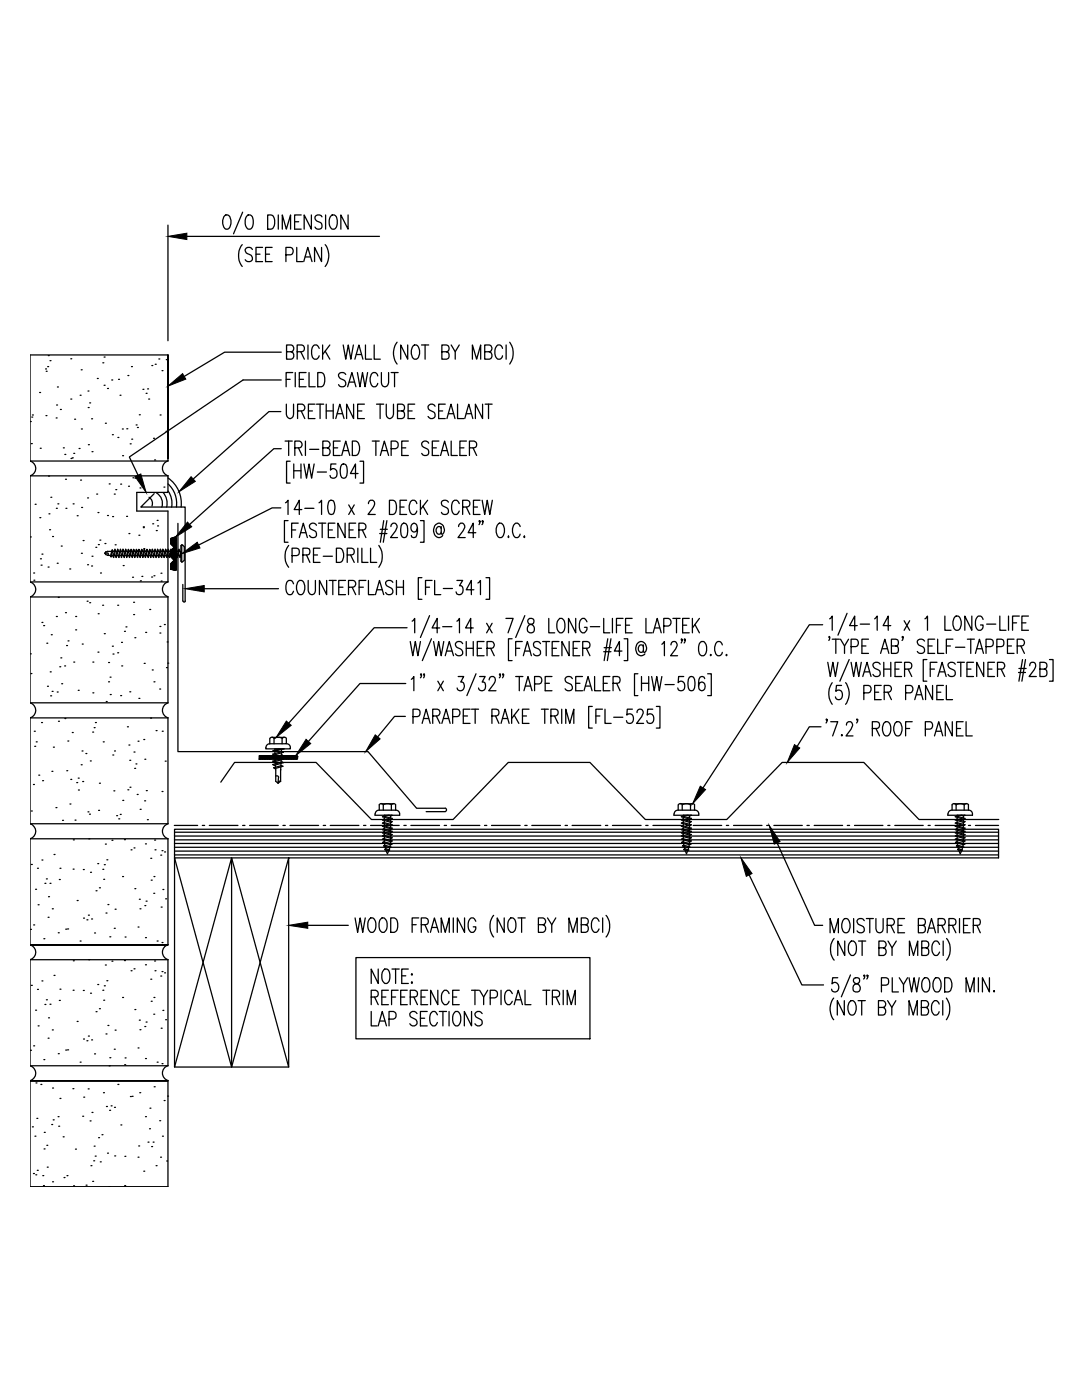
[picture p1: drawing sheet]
<svg xmlns="http://www.w3.org/2000/svg" width="216mm" height="279mm" viewBox="0 0 216 279" stroke-linecap="round" stroke-linejoin="round" font-family="sans-serif">
<g fill="none" stroke="#000" stroke-width=".25">
<path d="M33.5 44.9v23.1M37.3 47.2h38.4M44.9 43a.68 .68 0 0 1 .7-.1 .68 .68 0 0 1 .4 .7 1.85 1.85 0 0 1-.5 2.1 1.28 1.28 0 0 1-1.1-1.7zM48.3 48.8a3.6 3.6 0 0 0 0 4.4M48.4 42.3l-1.8 4.4M49.3 43l.2-.1a.88 .88 0 0 1 1 1.1 1.75 1.75 0 0 1-.6 1.7 .92 .92 0 0 1-1-1.1 1.83 1.83 0 0 1 .4-1.6zM50.4 49.8a.75 .75 0 0 0-.9-.5 .75 .75 0 0 0-.6 .8l.2 .4 .8 .4a.72 .72 0 0 1 .4 .9 .72 .72 0 0 1-.9 .4l-.5-.4M51.1 50.7h.8M52.4 49.4h-1.3v2.8h1.3M53 50.7h.8M53.4 42.9h.7a1.65 1.65 0 0 1 .6 2.2l-.3 .5-1 .1zM54.3 49.4h-1.3v2.8h1.3"/>
<path d="M55.5 42.9v2.8M56.3 45.7v-2.8l.8 2.8 .9-2.8v2.8M57.1 50.9h.9a.78 .78 0 0 0 .5-.8 .78 .78 0 0 0-.5-.7h-.9v2.8M58.8 44.3h.8M59.2 49.4v2.8h1.2M60.1 42.9h-1.3v2.8h1.3M60.6 52.2l.8-2.8 .9 2.8M60.9 51.3h1M62.1 42.9v2.8l-1.4-2.8v2.8M64.2 49.4v2.8l-1.4-2.8v2.8M64.2 43.3a.71 .71 0 0 0-.9-.4 .71 .71 0 0 0-.4 .9l.3 .3 .7 .3a.74 .74 0 0 1 .2 1.2 .74 .74 0 0 1-1.2-.3M64.9 48.8a3.6 3.6 0 0 1 0 4.4"/>
<path d="M65 42.9v2.8M66.1 43l.2-.1a.88 .88 0 0 1 1 1.1 1.75 1.75 0 0 1-.6 1.7 .92 .92 0 0 1-1-1.1 1.83 1.83 0 0 1 .4-1.6zM69.5 42.9v2.8l-1.5-2.8v2.8M7.9 78.3h.1M9.1 73.6h.1M9.2 74.1h.1M9.5 73.2h.1M9.6 71h.1M10 72h.1M11.5 77.2h.1M14.1 79.6h.1M14.1 71.6h.1"/>
<path d="M16 78.9h.1M16.2 73.8h.1M17.6 78h.1M19.4 75.5h.1M20.5 72.4h.1M20.8 76.9h.1M20.8 71.3h.1M21.4 77.5h.1M22.3 75.8h.1M23.7 75.7h.1M23.9 78.9h.1M25.5 74.9h.1"/>
<path d="M26.2 73.2h.1M28.5 77.7h.1M29.2 78.5h.1M29.4 77.6h.1M29.7 79.6h.1M30.3 73h.1M31 72.7h.1M31.7 71.6h.1M32.3 74h.1M33.2 71.8h.1M33.5 70.8h-27.5v21.2M56.1 75.8h-7.6l-22.7 15.4 1.7 3.6"/>
<path d="M56.1 70.3h-11.3l-8 4.8M57.1 75.7h.8M57.2 70.2h.9a.7 .7 0 0 0 .5-.7 .7 .7 0 0 0-.5-.7h-.9v2.9h.9a.78 .78 0 0 0 .6-.8 .78 .78 0 0 0-.6-.7M58.4 74.4h-1.3v2.8M58.9 74.4v2.8M59.3 70.2h.9a.7 .7 0 0 0 .5-.7 .7 .7 0 0 0-.5-.7h-.9v2.9M59.7 75.7h.9M60 70.2l.7 1.5M61.1 74.4h-1.4v2.8h1.4M61.5 68.8v2.9M61.7 74.4v2.8h1.2M63.4 74.4h.7a1.78 1.78 0 0 1 .5 2.4l-.5 .4h-.7z"/>
<path d="M63.7 69.5a.74 .74 0 0 0-1.1-.5 2.02 2.02 0 0 0 .2 2.7 .8 .8 0 0 0 .9-.7M64.4 68.8v2.9M64.9 70.1l.9 1.6M65.8 68.8l-1.4 2M68.5 68.8l.5 2.9 .5-2.9 .5 2.9 .5-2.9M69 74.7a.76 .76 0 0 0-.8-.4 .76 .76 0 0 0-.7 .7 1.43 1.43 0 0 0 1.3 1 .74 .74 0 0 1-.3 1.2l-.7-.1-.3-.3M69.4 77.2l.8-2.8 .8 2.8M69.7 76.3h1M70.8 71.7l.8-2.9 .8 2.9M71.1 70.8h1M71.3 74.4l.5 2.8 .5-2.8 .5 2.8 .5-2.8M72.9 68.8v2.9h1.3"/>
<path d="M74.7 68.8v2.9h1.2M75.4 75a.7 .7 0 0 0-.7-.7 .7 .7 0 0 0-.7 .7 1.85 1.85 0 0 0 .5 2.2 .73 .73 0 0 0 .9-.7M76.1 74.4v2a.73 .73 0 0 0 .7 .8 .73 .73 0 0 0 .7-.8v-2M78 74.4h1.4M78.7 74.4v2.8M79.2 68.3a3.6 3.6 0 0 0 0 4.4M81.4 68.8v2.9l-1.4-2.9v2.9M82.5 69l.2-.2a1.28 1.28 0 0 1 1 1.8 1 1 0 0 1-1 1.1 1.91 1.91 0 0 1-.2-2.7zM84.1 68.8h1.4M84.8 68.8v2.9M88.2 70.2h.9a.7 .7 0 0 0 .5-.7 .7 .7 0 0 0-.5-.7h-.9v2.9l1.2-.1a.82 .82 0 0 0-.3-1.4M90 68.8l.8 1.4v1.5"/>
<path d="M91.6 68.8l-.8 1.4M94.3 71.7v-2.9l.8 2.9 .8-2.9v2.9M96.7 70.2h.9a.7 .7 0 0 0 .6-.7 .7 .7 0 0 0-.6-.7h-.9v2.9h.9a.78 .78 0 0 0 .6-.8 .78 .78 0 0 0-.6-.7M100.3 69.5a.7 .7 0 0 0-1.1-.5 1.97 1.97 0 0 0 .1 2.7 .75 .75 0 0 0 1-.7M101 68.8v2.9M101.7 68.3a3.8 3.8 0 0 1 0 4.4M6 95h27.5v3.3h-6.2v3.7h6.2v14.1M6 92a1.53 1.53 0 0 1 1.1 1.5 1.53 1.53 0 0 1-1.1 1.5M6 95v21.1M6 92h27.5M6 84.1h.1M6.3 88.5h.1"/>
<path d="M6.3 83.2h.1M6.5 82.8h.1M8 89.5h.1M9.2 82.9h.1M9.7 95h.1M10.1 99.2h.1M11.2 83.4h.1M11.3 80.8h.1M12.1 81.7h.1M12.6 89.4h.1M12.9 90.7h.1M13.1 95.6h.1"/>
<path d="M14.2 91.5h.1M14.4 91.4h.1M14.7 90.5h.1M14.9 83.7h.1M15.8 89.5h.1M16.1 95.8h.1M16.2 85.6h.1M17.5 99.4h.1M17.6 81.3h.1M17.6 88.7h.1M17.9 80.4h.1M18.3 83.6h.1"/>
<path d="M18.4 90.1h.1M19.3 98.6h.1M21 84.5h.1M21.8 96.6h.1M22.4 86.8h.1M22.8 98.6h.1M23.1 97.7h.1M23.5 87.3h.1M24.1 96.6h.1M24.4 85.6h.1M24.5 90.9h.1M25.3 85.6h.1"/>
<path d="M25.6 97h.1M26 88.6h.1M26.3 87.6h.1M26.5 95.3h.1M27 95.4h.1M27.2 84.8h.1M27.4 85.3h.1M27.8 82.8h.1M27.9 97.4h.1M29.7 99.2a1.42 1.42 0 0 1 .6 1.8M30.6 87.5h.1M30.8 98.5l-2.7 2.7h8.8v18.9h-.3l-.1-.2"/>
<path d="M30.8 91.8h.1M31.3 98.4a2.39 2.39 0 0 1 1 2.8M31.9 82.8h.1M32.5 98.3a3.3 3.3 0 0 1 .8 2.9M32.7 97.2h.1M33.1 86.1h.1M33.5 95.4a6.2 6.2 0 0 1 2.6 5.8M33.5 91.5v-20.7v21.2M33.5 96.6a5.2 5.2 0 0 1 1.7 4.6M33.5 92a1.55 1.55 0 0 0-1.1 1.5 1.55 1.55 0 0 0 1.1 1.4M33.5 98l.7 1.5 .1 1.7M56 82.1h-2.3l-15.1 13.5"/>
<path d="M56.1 89.5h-1.5l-16.8 15.2M56.9 88h1.4M57.1 80.7v2a.85 .85 0 0 0 .9 .8l.5-.4 .1-2.4M57.6 88v2.9M57.9 92h-.7v4.4h.7M58.6 92.6v2.8M58.6 94h1.5M58.8 89.4h1a.7 .7 0 0 0 .5-.7 .7 .7 0 0 0-.5-.7h-1v2.9M59.4 82h.9a.7 .7 0 0 0 .5-.7 .7 .7 0 0 0-.5-.6h-.9v2.8M59.5 89.4l.8 1.5M60.1 92.6v2.8M60.1 82l.7 1.5"/>
<path d="M60.6 92.6l.6 2.8 .5-2.8 .5 2.8 .5-2.8M60.9 88v2.9M61.5 82h.8M61.8 89.7h1.8M62.9 80.7h-1.4v2.8h1.4M63.1 80.7h1.5M63.3 94.2h1.8M63.9 80.7v2.8M64.4 89.4h.9a.7 .7 0 0 0 .6-.7 .7 .7 0 0 0-.6-.7h-.9v2.9h.9a.81 .81 0 0 0 .6-.8 .81 .81 0 0 0-.6-.7M65.1 82h1.4M65.1 80.7v2.8M65.7 100l.3-.2 .5 .2a2.88 2.88 0 0 1 0 2.5l-.3 .2-.5-.2a2.91 2.91 0 0 1 0-2.5z"/>
<path d="M66.5 80.7v2.8M66.5 89.4h.9M67 83.5l.8-2.8 .9 2.8M67 92.6h-1l-.1 1.2a.69 .69 0 0 1 1.3 .2 .91 .91 0 0 1-.1 1.1 .91 .91 0 0 1-1.1 .2l-.1-.4M67.3 82.6h1M67.9 88h-1.4v2.9h1.4M68.2 90.9l.8-2.9 .8 2.9M68.2 92.7l.5-.1a1.39 1.39 0 0 1 .6 1.6l-.3 1.1-.5 .1a1.39 1.39 0 0 1-.6-1.6zM68.5 89.9h1M70.3 88h.7a1.75 1.75 0 0 1 0 2.9h-.7zM70.6 80.7v2.8l-1.4-2.8v2.8M71.4 82h.8"/>
<path d="M71.4 94.5h-1.5l1-1.9v2.8M71.8 92h.7v4.4h-.7M72.7 80.7h-1.3v2.8h1.3M74.3 88h1.4M75 88v2.9M75.1 80.7h1.5M75.8 80.7v2.8M75.9 90.9l.8-2.9 .8 2.9M76.2 89.9h1M77.1 80.7v2a.79 .79 0 0 0 .8 .8l.5-.4 .1-.4v-2M77.7 99.8h.7a1.78 1.78 0 0 1 .5 2.4l-.5 .5h-.7zM78 89.5h.9a.81 .81 0 0 0 .6-.7 .81 .81 0 0 0-.6-.8h-.9v2.9"/>
<path d="M79.3 82h.9a.7 .7 0 0 0 .5-.7 .7 .7 0 0 0-.5-.6h-.9v2.8h.9a.81 .81 0 0 0 .5-.7 .81 .81 0 0 0-.5-.8M80.2 89.4h.8M81.1 99.8h-1.3v2.9h1.3M81.4 82h.8M81.5 88h-1.3v2.9h1.3M82.7 80.7h-1.3v2.8h1.3M83.9 99.8v2.9M85.3 99.8l-1.4 1.9M85.5 88.4a.69 .69 0 0 0-1.1-.3 .69 .69 0 0 0 .1 1.2l.7 .2a.74 .74 0 0 1 .1 1.3 .74 .74 0 0 1-1.2-.3M86.3 89.4h.8M86.8 81.1a.69 .69 0 0 0-1.1-.4 .69 .69 0 0 0 .1 1.2l.6 .3a.73 .73 0 0 1 .4 .9 .73 .73 0 0 1-.9 .4l-.5-.4M87.5 82h.8"/>
<path d="M87.6 88h-1.3v2.9h1.3M87.9 90.9l.8-2.9 .8 2.9M88.2 89.9h1M88.8 80.7h-1.3v2.8h1.3M89.2 83.5l.8-2.8 .8 2.8M89.5 82.6h1M90 88v2.9h1.3M91.3 80.7v2.8h1.2M91.8 89.4h.8M92.7 83.5l.8-2.8 .8 2.8M93 82.6h1.1M93.1 88h-1.3v2.9h1.3"/>
<path d="M93.7 89.4h.9a.7 .7 0 0 0 .5-.7 .7 .7 0 0 0-.5-.7h-.9v2.9M94.4 89.4l.7 1.5M95.8 99.8h-1.3v2.9h1.3M96.2 99.8l.5 2.9 .5-2.9 .5 2.9 .5-2.9M96.3 80.7v2.8l-1.4-2.8v2.8M96.8 80.7h1.4M97.5 80.7v2.8M6 116.1a1.56 1.56 0 0 1 1.1 1.5 1.56 1.56 0 0 1-1.1 1.5M6 119.1v21.2a1.56 1.56 0 0 1 1.1 1.5 1.56 1.56 0 0 1-1.1 1.5M6 119.1h27.5v21.2M6 116.1h27.5M6 107.2h.1"/>
<path d="M6.7 114.4h.1M6.8 115.8h.1M7 100.6h.1M7.9 103.3h.1M8.1 111.5h.1M8.2 112.8h.1M8.4 110.6h.1M9.6 113.2h.1M9.8 102.5h.1M9.9 105.7h.1M10.5 107.1h.1M11.2 101.4h.1"/>
<path d="M11.4 112.4h.1M11.5 100.6h.1M11.6 119.2h.1M12.2 109h.1M13.2 101.4h.1M13.9 113.6h.1M14.6 100.6h.1M15.4 102.9h.1M16.2 110.4h.1M16.3 101.3h.1M16.6 107.9h.1M17.4 120h.1"/>
<path d="M17.5 112.7h.1M18.3 113h.1M18.4 111h.1M19.1 109.2h.1M19.5 102.3h.1M19.6 108.7h.1M19.9 107.8h.1M20.1 114.4h.1M20.9 108.5h.1M21.1 110.1l-.2 .3M21.1 110.2l-.2 .2 .2 .3 1 .1M21.4 102.9h.1"/>
<path d="M21.5 110.4h-.5M21.5 110.4l.1 .2-.1 .2M22.3 110.8h.3M22.3 110l-1.2 .2M22.4 109.7l.1 .2-.3 1.3-.2-.2zM22.5 103.1h.1M22.5 110h.3M22.8 110.8h.3M22.9 109.6l.2 .2-.4 1.5-.2-.2zM23 108.7h.1M23 110h.4M23.3 110.8h.4"/>
<path d="M23.5 109.6l.1 .2-.4 1.5-.1-.2zM23.5 110h.4M23.9 110.8h.3M24 109.6l.1 .2-.4 1.5-.1-.2zM24.1 110h.3M24.4 110.8h.4M24.5 109.6l.2 .2-.5 1.5v-.2zM24.6 112.9h.1M24.6 110h.4M24.9 110.8h.4M25.1 109.6l.1 .2-.4 1.5-.1-.2zM25.1 110h.4"/>
<path d="M25.3 103.1h.1M25.4 110.8h.4M25.6 109.6l.1 .2-.4 1.5-.1-.2zM25.7 110h.3M25.7 106.5h.1M26 110.8h.3M26.1 109.6l.2 .2-.4 1.5-.2-.2zM26.2 110h.3M26.4 115.2h.1M26.5 110.8h.4M26.7 109.6l.1 .2-.4 1.5-.1-.2zM26.7 110h.4"/>
<path d="M27 110.8h.4M27.2 109.6l.1 .2-.4 1.5-.1-.2zM27.2 110h.4M27.5 110.8h.4M27.7 106.8h.1M27.7 109.6l.1 .2-.3 1.5-.2-.2zM27.8 110h.3M28 115.9h.1M28.1 110.8h.3M28.3 109.6l.1 .2-.4 1.5-.2-.2zM28.3 115h.1M28.3 110h.4"/>
<path d="M28.6 105.1h.1M28.6 105.3h.1M28.6 110.8h.4M28.7 109.5h.1M28.8 109.6l.1 .2-.4 1.5-.1-.2zM28.9 110h.3M29.2 110.8h.3M29.3 109.6l.1 .2-.4 1.5-.1-.2zM29.4 110h.3M29.7 110.8h.3M29.8 110.1h.1M29.9 109.6l.1 .2-.4 1.5-.2-.2z"/>
<path d="M29.9 110h.4M30.2 110.8h.4M30.3 115.2h.1M30.4 109.6l.1 .2-.4 1.5-.1-.2zM30.4 110h.4M30.5 104.5h.1M30.7 114.9h.1M30.8 110.8h.3M30.9 109.6l.1 .2-.4 1.5-.1-.2zM31 110h.3M31.2 105.9h.1M31.3 110.8h.4"/>
<path d="M31.4 103.9h.1M31.4 105h.1M31.4 109.6l.2 .2-.5 1.5v-.2zM31.5 110h.4M31.8 110.8h.4M32 109.6l.1 .2-.4 1.5-.1-.2zM32 110h.4M32.1 114.4h.1M32.2 116h.1M32.3 110.8h.4M32.5 109.6l.1 .2-.4 1.5-.1-.2zM32.6 110h.3"/>
<path d="M32.9 110.8h.3M33 109.6l.2 .2-.4 1.5-.2-.2zM33.1 110h.4M33.4 110.8h.4M33.5 116.1a1.55 1.55 0 0 0-1.1 1.5 1.55 1.55 0 0 0 1.1 1.5M33.6 109.6l.1 .2-.4 1.5-.1-.2zM33.6 110h.4M33.9 110.8h.4M34.1 107.5l.9-.3v6.6l-.9-.2v-1.1l.6-.7-.6-.7v-1.2l.6-.7-.6-.6zM34.1 110.5h.1M34.1 110.3h.1M34.1 110.2h.1"/>
<path d="M34.1 110h.1M34.1 108.6h.1M34.1 108.4h.1M34.1 108.2h.1M34.1 108h.1M34.1 107.8h.1M34.1 107.7h.1M34.1 107.5h.1M34.1 110.7h.1M34.1 110.9h.1M34.1 111.1h.1M34.1 112.5h.1"/>
<path d="M34.1 112.7h.1M34.1 112.8h.1M34.1 113h.1M34.1 113.2h.1M34.1 113.3h.1M34.1 113.6h.1M34.1 109.6l.1 .2-.4 1.5-.1-.2zM34.1 110.4h.1M34.1 110.1h.1M34.1 109.9h.1M34.1 108.5h.1M34.1 108.3h.1"/>
<path d="M34.1 108.1h.1M34.1 107.9h.1M34.1 107.6h.1M34.1 110.6h.1M34.1 110.8h.1M34.1 111h.1M34.1 112.6h.1M34.1 112.9h.1M34.1 113.1h.1M34.1 113.5h.1M34.1 110h.4M34.2 110.5h.1"/>
<path d="M34.2 110.3h.1M34.2 110.2h.1M34.2 110h.1M34.2 109.8h.1M34.2 108.6h.1M34.2 108.4h.1M34.2 108.2h.1M34.2 108h.1M34.2 107.8h.1M34.2 107.7h.1M34.2 107.5h.1M34.2 110.7h.1"/>
<path d="M34.2 110.9h.1M34.2 111.1h.1M34.2 111.2h.1M34.2 112.5h.1M34.2 112.7h.1M34.2 112.8h.1M34.2 113h.1M34.2 113.2h.1M34.2 113.3h.1M34.2 113.6h.1M34.2 110.4h.1M34.2 110.1h.1"/>
<path d="M34.2 109.9h.1M34.2 108.5h.1M34.2 108.3h.1M34.2 108.1h.1M34.2 107.9h.1M34.2 107.6h.1M34.2 107.4h.1M34.2 110.6h.1M34.2 110.8h.1M34.2 111h.1M34.2 112.4h.1M34.2 112.6h.1"/>
<path d="M34.2 112.9h.1M34.2 113.1h.1M34.2 113.5h.1M34.3 110.5h.1M34.3 110.3h.1M34.3 110.2h.1M34.3 110h.1M34.3 109.8h.1M34.3 108.7h.1M34.3 108.6h.1M34.3 108.4h.1M34.3 108.2h.1"/>
<path d="M34.3 108h.1M34.3 107.8h.1M34.3 107.7h.1M34.3 107.5h.1M34.3 110.7h.1M34.3 110.9h.1M34.3 111.1h.1M34.3 111.2h.1M34.3 112.3h.1M34.3 112.5h.1M34.3 112.7h.1M34.3 112.8h.1"/>
<path d="M34.3 113h.1M34.3 113.2h.1M34.3 113.3h.1M34.3 113.6h.1M34.3 110.4h.1M34.3 110.1h.1M34.3 109.9h.1M34.3 109.7h.1M34.3 108.5h.1M34.3 108.3h.1M34.3 108.1h.1M34.3 107.9h.1"/>
<path d="M34.3 107.6h.1M34.3 107.4h.1M34.3 110.6h.1M34.3 110.8h.1M34.3 111h.1M34.3 111.3h.1M34.3 112.4h.1M34.3 112.6h.1M34.3 112.9h.1M34.3 113.1h.1M34.3 113.5h.1M34.4 110.5h.1"/>
<path d="M34.4 110.3h.1M34.4 110.2h.1M34.4 110h.1M34.4 109.8h.1M34.4 109.6h.1M34.4 108.7h.1M34.4 108.6h.1M34.4 108.4h.1M34.4 108.2h.1M34.4 108h.1M34.4 107.8h.1M34.4 107.7h.1"/>
<path d="M34.4 107.5h.1M34.4 110.7h.1M34.4 110.9h.1M34.4 111.1h.1M34.4 111.2h.1M34.4 111.4h.1M34.4 112.3h.1M34.4 112.5h.1M34.4 112.7h.1M34.4 112.8h.1M34.4 113h.1M34.4 113.2h.1"/>
<path d="M34.4 113.3h.1M34.4 113.6h.1M34.4 110.4h.1M34.4 110.1h.1M34.4 109.9h.1M34.4 109.7h.1M34.4 108.8h.1M34.4 108.5h.1M34.4 108.3h.1M34.4 108.1h.1M34.4 107.9h.1M34.4 107.6h.1"/>
<path d="M34.4 107.4h.1M34.4 110.6h.1M34.4 110.8h.1M34.4 111h.1M34.4 111.3h.1M34.4 112.2h.1M34.4 112.4h.1M34.4 112.6h.1M34.4 112.9h.1M34.4 113.1h.1M34.4 113.5h.1M34.4 108.9h.1"/>
<path d="M34.4 112.1h.1M34.5 110.4h.1M34.5 110.3h.1M34.5 110.1h.1M34.5 109.9h.1M34.5 109.7h.1M34.5 109.5h.1M34.5 108.8h.1M34.5 108.6h.1M34.5 108.5h.1M34.5 108.3h.1M34.5 108.1h.1"/>
<path d="M34.5 107.9h.1M34.5 107.8h.1M34.5 107.6h.1M34.5 107.4h.1M34.5 110.6h.1M34.5 110.8h.1M34.5 111h.1M34.5 111.1h.1M34.5 111.3h.1M34.5 111.5h.1M34.5 112.2h.1M34.5 112.4h.1"/>
<path d="M34.5 112.6h.1M34.5 112.7h.1M34.5 112.9h.1M34.5 113.1h.1M34.5 113.3h.1M34.5 113.5h.1M34.5 113.6h.1M34.5 110.8h.3M34.5 110.5h.1M34.5 110.2h.1M34.5 110h.1M34.5 109.8h.1"/>
<path d="M34.5 109.6h.1M34.5 109.4h.1M34.5 108.9h.1M34.5 108.7h.1M34.5 108.4h.1M34.5 108.2h.1M34.5 108h.1M34.5 107.7h.1M34.5 107.5h.1M34.5 107.3h.1M34.5 110.7h.1M34.5 110.9h.1"/>
<path d="M34.5 111.2h.1M34.5 111.4h.1M34.5 111.6h.1M34.5 112.1h.1M34.5 112.3h.1M34.5 112.5h.1M34.5 112.8h.1M34.5 113h.1M34.5 113.2h.1M34.5 113.7h.1M34.6 110.4h.1M34.6 110.3h.1"/>
<path d="M34.6 110.1h.1M34.6 109.9h.1M34.6 109.7h.1M34.6 109.5h.1M34.6 109h.1M34.6 108.8h.1M34.6 108.6h.1M34.6 108.5h.1M34.6 108.3h.1M34.6 108.1h.1M34.6 107.9h.1M34.6 107.8h.1"/>
<path d="M34.6 107.6h.1M34.6 107.4h.1M34.6 110.6h.1M34.6 110.8h.1M34.6 111h.1M34.6 111.1h.1M34.6 111.3h.1M34.6 111.5h.1M34.6 112h.1M34.6 112.2h.1M34.6 112.4h.1M34.6 112.6h.1"/>
<path d="M34.6 112.7h.1M34.6 112.9h.1M34.6 113.1h.1M34.6 113.3h.1M34.6 113.5h.1M34.6 113.6h.1M34.7 110.5h.1M34.7 110.3h.1M34.7 110.2h.1M34.7 110h.1M34.7 109.8h.1M34.7 109.6h.1"/>
<path d="M34.7 109.4h.1M34.7 109.1h.1M34.7 108.9h.1M34.7 108.7h.1M34.7 108.6h.1M34.7 108.4h.1M34.7 108.2h.1M34.7 108h.1M34.7 107.8h.1M34.7 107.7h.1M34.7 107.5h.1M34.7 107.3h.1"/>
<path d="M34.7 110.7h.1M34.7 110.9h.1M34.7 111.1h.1M34.7 111.2h.1M34.7 111.4h.1M34.7 111.6h.1M34.7 111.9h.1M34.7 112.1h.1M34.7 112.3h.1M34.7 112.5h.1M34.7 112.7h.1M34.7 112.8h.1"/>
<path d="M34.7 113h.1M34.7 113.2h.1M34.7 113.3h.1M34.7 113.6h.1M34.7 113.7h.1M34.7 109.6l-.5 1.5 .2 .2M34.7 109.6v.2M34.7 110.4h.1M34.7 110.1h.1M34.7 109.9h.1M34.7 109.7h.1M34.7 109.5h.1"/>
<path d="M34.7 109h.1M34.7 108.8h.1M34.7 108.5h.1M34.7 108.3h.1M34.7 108.1h.1M34.7 107.9h.1M34.7 107.6h.1M34.7 107.4h.1M34.7 110.6h.1M34.7 110.8h.1M34.7 111h.1M34.7 111.3h.1"/>
<path d="M34.7 111.5h.1M34.7 111.7h.1M34.7 112h.1M34.7 112.2h.1M34.7 112.4h.1M34.7 112.6h.1M34.7 112.9h.1M34.7 113.1h.1M34.7 113.5h.1M34.7 110h.3M34.7 109.3h.1M34.7 111.8h.1"/>
<path d="M34.7 109.8l-.3 1.5M34.8 110.4h.1M34.8 110.3h.1M34.8 110.1h.1M34.8 109.9h.1M34.8 109.7h.1M34.8 109.5h.1M34.8 109.4h.1M34.8 109.2h.1M34.8 109h.1M34.8 108.8h.1M34.8 108.6h.1"/>
<path d="M34.8 108.5h.1M34.8 108.3h.1M34.8 108.1h.1M34.8 107.9h.1M34.8 107.8h.1M34.8 107.6h.1M34.8 107.4h.1M34.8 110.6h.1M34.8 110.8h.1M34.8 111h.1M34.8 111.1h.1M34.8 111.3h.1"/>
<path d="M34.8 111.5h.1M34.8 111.7h.1M34.8 111.9h.1M34.8 112h.1M34.8 112.2h.1M34.8 112.4h.1M34.8 112.6h.1M34.8 112.7h.1M34.8 112.9h.1M34.8 113.1h.1M34.8 113.3h.1M34.8 113.5h.1"/>
<path d="M34.8 113.6h.1M34.8 110.5h.1M34.8 110.2h.1M34.8 110h.1M34.8 109.8h.1M34.8 109.6h.1M34.8 109.3h.1M34.8 109.1h.1M34.8 108.9h.1M34.8 108.7h.1M34.8 108.4h.1M34.8 108.2h.1"/>
<path d="M34.8 108h.1M34.8 107.7h.1M34.8 107.5h.1M34.8 107.3h.1M34.8 110.7h.1M34.8 110.9h.1M34.8 111.2h.1M34.8 111.4h.1M34.8 111.6h.1M34.8 111.8h.1M34.8 112.1h.1M34.8 112.3h.1"/>
<path d="M34.8 112.5h.1M34.8 112.8h.1M34.8 113h.1M34.8 113.2h.1M34.8 113.7h.1M34.9 110.4h.1M34.9 110.3h.1M34.9 110.1h.1M34.9 109.9h.1M34.9 109.7h.1M34.9 109.5h.1M34.9 109.4h.1"/>
<path d="M34.9 109.2h.1M34.9 109h.1M34.9 108.8h.1M34.9 108.6h.1M34.9 108.5h.1M34.9 108.3h.1M34.9 108.1h.1M34.9 107.9h.1M34.9 107.8h.1M34.9 107.6h.1M34.9 107.4h.1M34.9 107.2h.1"/>
<path d="M34.9 110.6h.1M34.9 110.8h.1M34.9 111h.1M34.9 111.1h.1M34.9 111.3h.1M34.9 111.5h.1M34.9 111.7h.1M34.9 111.9h.1M34.9 112h.1M34.9 112.2h.1M34.9 112.4h.1M34.9 112.6h.1"/>
<path d="M34.9 112.7h.1M34.9 112.9h.1M34.9 113.1h.1M34.9 113.3h.1M34.9 113.5h.1M34.9 113.6h.1M34.9 113.8h.1M34.9 110.5h.1M34.9 110.2h.1M34.9 110h.1M34.9 109.8h.1M34.9 109.6h.1"/>
<path d="M34.9 109.3h.1M34.9 109.1h.1M34.9 108.9h.1M34.9 108.7h.1M34.9 108.4h.1M34.9 108.2h.1M34.9 108h.1M34.9 107.7h.1M34.9 107.5h.1M34.9 107.3h.1M34.9 110.7h.1M34.9 110.9h.1"/>
<path d="M34.9 111.2h.1M34.9 111.4h.1M34.9 111.6h.1M34.9 111.8h.1M34.9 112.1h.1M34.9 112.3h.1M34.9 112.5h.1M34.9 112.8h.1M34.9 113h.1M34.9 113.2h.1M34.9 113.7h.1M35 110.4h.1"/>
<path d="M35 110.3h.1M35 110.1h.1M35 109.9h.1M35 109.7h.1M35 109.5h.1M35 109.4h.1M35 109.2h.1M35 109h.1M35 108.8h.1M35 108.6h.1M35 108.5h.1M35 108.3h.1"/>
<path d="M35 108.1h.1M35 107.9h.1M35 107.8h.1M35 107.6h.1M35 107.4h.1M35 107.2h.1M35 110.6h.1M35 110.8h.1M35 111h.1M35 111.1h.1M35 111.3h.1M35 111.5h.1"/>
<path d="M35 111.7h.1M35 111.9h.1M35 112h.1M35 112.2h.1M35 112.4h.1M35 112.6h.1M35 112.7h.1M35 112.9h.1M35 113.1h.1M35 113.3h.1M35 113.5h.1M35 113.6h.1"/>
<path d="M35 113.8h.1M35 110.5h.1M35 110.2h.1M35 110h.1M35 109.8h.1M35 109.6h.1M35 109.3h.1M35 109.1h.1M35 108.9h.1M35 108.7h.1M35 108.4h.1M35 108.2h.1"/>
<path d="M35 108h.1M35 107.7h.1M35 107.5h.1M35 107.3h.1M35 110.7h.1M35 110.9h.1M35 111.2h.1M35 111.4h.1M35 111.6h.1M35 111.8h.1M35 112.1h.1M35 112.3h.1"/>
<path d="M35 112.5h.1M35 112.8h.1M35 113h.1M35 113.2h.1M35 113.7h.1M35 110.8h.4M35.2 109.6l.1 .2-.4 1.5-.2-.2zM35.2 110h.4M35.5 104.5v45.5h37.9l9.7 11.3h5.7M35.5 110.8h.4M35.7 109.6l.1 .2-.4 1.5-.1-.2zM35.8 110h.3"/>
<path d="M36.1 110.8h.1M36.1 110.1l-.3 1 .1 .2 .2-.6M36.3 108.7l.5 .4v2.7l-.4 .4h-.1zM36.3 108.7l-.2 .2v3.1l.2 .2M36.5 116.6v3.3M40.8 117.5h14.8M56 101.4h-1.7l-14.6 7.4M57 100.3l.5-.5v2.9M57.5 103.9h-.7v4.3h.7M57.6 108.9a3.6 3.6 0 0 0 0 4.3M58.2 105.8h.8M58.3 110.9h.9a.78 .78 0 0 0 .5-.8 .78 .78 0 0 0-.5-.7h-.9v2.8"/>
<path d="M58.6 116.5a.72 .72 0 0 0-1.2-.5 2.05 2.05 0 0 0 .2 2.7 .75 .75 0 0 0 1-.7M59.5 104.4h-1.3v2.9M59.6 116a.68 .68 0 0 1 .7-.1 .68 .68 0 0 1 .4 .6 1.85 1.85 0 0 1-.5 2.2 1.28 1.28 0 0 1-1-1.8zM59.7 107.3l.8-2.9 .8 2.9M60 106.3h1M60.2 101.7h-1.5l1-1.9v2.9M60.4 110.8h.9a.7 .7 0 0 0 .5-.7 .7 .7 0 0 0-.5-.7h-.9v2.8M60.8 101.4h1.8M61.2 110.8l.6 1.4M61.5 115.8v2.1a.72 .72 0 0 0 .7 .8 .72 .72 0 0 0 .7-.8v-2.1M62.6 110.8h.8M63.1 104.8a.69 .69 0 0 0-1-.3 .69 .69 0 0 0 0 1.1l.7 .3a.74 .74 0 0 1 .2 1.3 .74 .74 0 0 1-1.2-.3"/>
<path d="M63.6 104.4h1.4M63.7 100.3l.5-.5v2.9M63.9 109.4h-1.3v2.8h1.3M64.3 104.4v2.9M64.5 111h1.8M65.2 115.8v2.9l-1.5-2.9v2.9M65.5 105.8h.8M65.7 115.8h1.4M66.4 115.8v2.9M66.8 104.4h-1.3v2.9h1.3M67.1 109.4h.7a1.72 1.72 0 0 1 0 2.8h-.7zM67.6 117.2h.8"/>
<path d="M68.9 104.4v2.9l-1.5-2.9v2.9M68.9 115.8h-1.3v2.9h1.3M69.3 110.8h.9a.7 .7 0 0 0 .5-.7 .7 .7 0 0 0-.5-.7h-.9v2.8M69.5 117.2h1a.7 .7 0 0 0 .5-.7 .7 .7 0 0 0-.5-.7h-1v2.9M69.6 100.8l1.1 1.9M69.7 105.8h.8M70 110.8l.7 1.4M70.3 117.2l.7 1.5M70.7 100.8l-1.1 1.9M71 104.4h-1.3v2.9h1.3M71.4 109.4v2.8M71.6 105.8h.9a.7 .7 0 0 0 .5-.7 .7 .7 0 0 0-.5-.7h-.9v2.9"/>
<path d="M71.7 117.2h.8M72.2 109.4v2.8h1.2M72.3 105.8l.7 1.5M73 115.8h-1.3v2.9M73.5 100.5l.2-.5 .7-.2a.92 .92 0 0 1 .1 1.5l-1.1 1.4h1.5M73.5 115.8v2.9h1.2M73.9 109.4v2.8h1.3M74.9 118.7l.8-2.9 .9 2.9M75.2 117.7h1M75.6 108.9a3.8 3.8 0 0 1 0 4.3M75.8 106.5h1.4M75.9 105.6h1.4"/>
<path d="M76.6 103.9l-.7 4.3M77.2 103.9l-.7 4.3M78 105.1v-.1a.62 .62 0 0 1 1-.4 .7 .7 0 0 1 .1 .9l-1.2 1.8h1.4M78.4 116.2a.76 .76 0 0 0-.8-.4 .76 .76 0 0 0-.7 .7 1.43 1.43 0 0 0 1.3 .9 .74 .74 0 0 1-.3 1.3l-.7-.2-.3-.2M79.1 117.2h1.4M79.1 115.8v2.9M79.8 101.2h.8M80.2 104.6l.6-.2a1.41 1.41 0 0 1 .6 1.7l-.3 1.1-.6 .1a1.41 1.41 0 0 1-.5-1.7v-.6zM80.5 115.8v2.9M83.2 100.5a.7 .7 0 0 0-.7-.7 .7 .7 0 0 0-.7 .7 1.85 1.85 0 0 0 .5 2.2 .73 .73 0 0 0 .9-.7M83.3 105.4a.71 .71 0 0 1-.7 .8 .94 .94 0 0 1-.6-.9 .94 .94 0 0 1 .7-.9 1.27 1.27 0 0 1 .6 1.7l-.3 1.1-.5 .1-.3-.1-.1-.3M83.9 103.9h.7v4.3h-.7"/>
<path d="M84.2 115.3h-.7v4.3h.7M84.4 101l.9 1.7M84.9 117.2h.8M86.2 115.8h-1.3v2.9M86.7 115.8v2.9h1.3M88 105.5l-.3-.4a.76 .76 0 0 0-.7 .7 .76 .76 0 0 0 .7 .8l.3-.1v-.3M88 105.1v1.4l.2 .1a1.15 1.15 0 0 0 .1-1.9 1.08 1.08 0 0 0-1.2-.1 1.08 1.08 0 0 0-.6 1 1.2 1.2 0 0 0 .3 1.3 1.2 1.2 0 0 0 1.2 .3l.3-.3M88.5 117.4h1.8M89.5 100.2a.71 .71 0 0 0-.9-.3 .71 .71 0 0 0-.4 .9l.9 .5a.74 .74 0 0 1 .2 1.2 .74 .74 0 0 1-1.2-.3M91.2 115.8h1.1l-.6 1.1h.3a1.06 1.06 0 0 1-.2 1.8l-.6-.2-.2-.4M91.5 105.1v-.1a.69 .69 0 0 1 .8-.6l.2 .2a.91 .91 0 0 1-.1 1.3l-1 1.4h1.4M91.6 100.5a.74 .74 0 0 0-1.1-.5 2.05 2.05 0 0 0 .2 2.7 .8 .8 0 0 0 .9-.7"/>
<path d="M92.3 101.2h.9a.7 .7 0 0 0 .6-.7 .7 .7 0 0 0-.6-.7h-.9v2.9M93 101.2l.8 1.5M94.5 101.2h.8M94.6 117.7h-1.6l1.1-1.9v2.9M94.9 106.3h-1.5l1-1.9v2.9M95.4 116.3l.5-.5v2.9M95.8 104l-.1 .2v-.3a.57 .57 0 0 1-.1 .8M96.4 104l-.1 .2-.1-.2 .1-.1 .1 .1-.2 .7M97 115.3h.7v4.3h-.7M99.4 104.6l.2-.2a1.28 1.28 0 0 1 1.1 1.8 1.06 1.06 0 0 1-1.1 1.1 1.93 1.93 0 0 1-.2-2.7zM101.5 107v.3zM103.8 105.1a.7 .7 0 0 0-.7-.7 .7 .7 0 0 0-.7 .7 1.88 1.88 0 0 0 .5 2.2 .73 .73 0 0 0 .9-.7"/>
<path d="M104.6 107v.3l-.1-.1zM6 130.5h.1M6.2 134.4h.1M8.4 124.2h.1M8.7 124.9h.1M9.3 128.4h.1M9.5 137h.1M10 134.1h.1M10.1 138.9h.1M10.2 126.7h.1M10.4 138h.1M11.2 123h.1"/>
<path d="M11.4 138.1h.1M11.9 133.1h.1M12.1 131.3h.1M12.3 136.5h.1M12.9 132.9h.1M13.1 122.3h.1M13.3 128.8h.1M13.6 127.9h.1M14.7 132.1h.1M15.1 125.7h.1M15.1 123h.1M15.6 137.8h.1"/>
<path d="M16.4 128.5h.1M17.9 120.3h.1M18.5 138.3h.1M18.5 132.1h.1M19.5 130.1h.1M19.6 122.5h.1M20.5 120.8h.1M20.8 126.5h.1M21.7 132.2h.1M21.7 136.1h.1M22 135.1h.1M22 138.6h.1"/>
<path d="M22.4 129h.1M22.5 130.5h.1M23.5 130.3h.1M23.5 120.8h.1M24.1 138.8h.1M24.2 128.2h.1M24.3 132.9h.1M24.8 126h.1M25.1 125.1h.1M25.9 138.1h.1M26.7 120.2h.1M26.7 122.7h.1"/>
<path d="M26.9 127.3h.1M27.7 139.4h.1M28.8 132.4h.1M29.1 126.2h.1M29.9 121.6h.1M30.4 133.7h.1M30.7 136.1h.1M31.9 137.5h.1M31.9 126.3h.1M31.9 125h.1M32.8 124.6h.1M33.2 133.2h.1"/>
<path d="M33.3 128.1h.1M33.5 132.3h.1M81 136.4h-9.2l-10.3 11.6M81.2 125.3h-6.5l-17.1 19M81.9 128l.5 2.9 .5-2.9 .5 2.9 .5-2.9M82.1 135.6l.5-.6v2.9M82.2 124l.5-.6v2.9M84.1 134.6l-.1 .2-.1-.2 .1-.1a.63 .63 0 0 1-.1 .8M84.7 134.6l-.1 .2-.1-.2 .1-.1 .1 .1-.2 .7M85.7 122.9l-1.8 4.3M86.1 127.5l-1.8 4.3M86.5 128l.5 2.9 .5-2.9 .5 2.9 .5-2.9"/>
<path d="M87.4 135.9l1.1 2M87.7 125.3h-1.5l1-1.9v2.9M88.3 125.1h1.9M88.5 135.9l-1.1 2M88.8 130.9l.8-2.9 .9 2.9M89.1 129.9h1.1M91.2 124l.5-.6v2.9M91.4 135h1.1l-.6 1.1h.3a.88 .88 0 0 1 .4 1.3 .88 .88 0 0 1-1.3 .2l-.1-.3M92.3 128.5a.75 .75 0 0 0-.8-.5 .75 .75 0 0 0-.6 .7l.4 .6a1.18 1.18 0 0 1 1 .8v.4a.84 .84 0 0 1-1.4 0M93 128v2.9M93 129.4h1.4M94.4 125.3h-1.5l1-1.9v2.9"/>
<path d="M94.4 128v2.9M95 134.5l-1.8 4.3M95.2 129.4h.9M95.7 135h1.1l-.6 1.1h.3a.96 .96 0 0 1 .4 1.1 .96 .96 0 0 1-.9 .7l-.4-.3-.1-.3M96.6 128h-1.4v2.9h1.4M97.1 124.4l1.1 1.9M97.2 129.4h.9a.7 .7 0 0 0 .5-.7 .7 .7 0 0 0-.5-.7h-.9v2.9M97.6 135.7l.2-.6 .7-.1a.94 .94 0 0 1 0 1.5l-1 1.4h1.5M97.9 129.4l.7 1.5M98.2 124.4l-1.1 1.9M99.9 134.6l-.1 .2-.2-.2 .2-.1a.63 .63 0 0 1-.2 .8M100.5 134.6l-.1 .2v-.3a.56 .56 0 0 1-.1 .8"/>
<path d="M101 123.4h1.4l-1 2.9M102.2 127.5h-.7v4.3h.7M102.9 135h1.4M102.9 129.4h.8M103.6 135v2.9M104.2 128h-1.3v2.9M104.4 130.9l.8-2.9 .8 2.9M104.5 137.9l.9-2.9 .8 2.9M104.7 122.9l-1.8 4.3M104.7 129.9h1M104.8 136.9h1.1M105.4 123.6a.63 .63 0 0 0 .2 .9 .94 .94 0 0 1 1 .7 .94 .94 0 0 1-.5 1.1 .84 .84 0 0 1-.9-.7 .84 .84 0 0 1 .6-1l.4-.1a.68 .68 0 0 0 .3-.9l-.4-.2z"/>
<path d="M106.7 136.5h.9a.78 .78 0 0 0 .5-.7 .78 .78 0 0 0-.5-.8h-.9v2.9M107.9 128.5a.71 .71 0 0 0-1-.5 .71 .71 0 0 0-.4 1l.3 .3a1.18 1.18 0 0 1 1.1 .8v.4a.81 .81 0 0 1-1.4 0M108.3 128h1.4M108.8 136.4h.8M109 128v2.9M109.5 123.4v2.9h1.2M110.1 135h-1.3v2.9h1.3M110.2 129.4h.8M111.5 123.6l.2-.2a.94 .94 0 0 1 1 1.1 1.75 1.75 0 0 1-.6 1.8 .98 .98 0 0 1-1-1.1 1.7 1.7 0 0 1 .4-1.6zM111.5 128h-1.3v2.9h1.3M113.6 128v2.9l-1.5-2.9v2.9M114.2 135.4a.75 .75 0 0 0-.8-.4 .75 .75 0 0 0-.6 .7l.2 .4 .8 .4a.72 .72 0 0 1 .4 .9 .72 .72 0 0 1-.9 .5l-.5-.4"/>
<path d="M114.4 129.4h.8M114.9 123.4v2.9l-1.5-2.9v2.9M114.9 136.4h.8M115.7 128h-1.3v2.9h1.3M116.2 135h-1.3v2.9h1.3M116.3 129.4h.9a.7 .7 0 0 0 .5-.7 .7 .7 0 0 0-.5-.7h-.9v2.9M116.5 137.9l.8-2.9 .8 2.9M116.8 136.9h1M117 129.4l.7 1.5M117.1 124.1a.75 .75 0 0 0-1.1-.5 2.05 2.05 0 0 0 .2 2.7 .89 .89 0 0 0 .9-1.1h-.5M117.8 125.1h1.9M118.6 135v2.9h1.3"/>
<path d="M120.4 136.4h.8M120.5 123.4v2.9h1.2M120.5 130.1h1.4M120.6 129.3h1.4M121.3 127.5l-.7 4.3M121.7 135h-1.3v2.9h1.3M121.9 127.5l-.7 4.3M122.2 123.4v2.9M122.3 136.4h.9a.7 .7 0 0 0 .5-.7 .7 .7 0 0 0-.5-.7h-.9v2.9M123 124.8h.8M123 136.4l.7 1.5M124.1 129.9h-1.5l1-1.9v2.9"/>
<path d="M124.3 123.4h-1.3v2.9M124.5 127.5h.8v4.3h-.8M124.8 124.8h.8M126.1 123.4h-1.3v2.9h1.3M127.3 134.5h-.7v4.3h.7M128 136.4h1.4M128 135v2.9M128.4 129.1l-.1-.3-.2-.1a.74 .74 0 0 0-.8 .7 .74 .74 0 0 0 .8 .8l.3-.4M128.4 128.7v1.4l.3 .1a1.21 1.21 0 0 0 .2-1.5 1.21 1.21 0 0 0-1.4-.5 1.56 1.56 0 0 0 .3 2.7l.6-.2 .3-.2M128.9 123.4v2.9h1.2M129.4 135v2.9M130 135l.5 2.9 .5-2.9 .6 2.9 .5-2.9"/>
<path d="M130.3 126.3l.8-2.9 .8 2.9M130.6 125.3h1M132.1 128.6l.5-.6v2.9M132.4 124.9h1a.81 .81 0 0 0 .5-.7 .81 .81 0 0 0-.5-.8h-1v2.9M132.7 136.6h1.8M133.9 128.7l.1-.4a.65 .65 0 0 1 .9-.1 .65 .65 0 0 1 .1 .9l-1.2 1.8h1.4M134.3 123.4h1.4M135 123.4v2.9M136.1 127.6l-.1 .2v-.3a.62 .62 0 0 1-.1 .8M136.2 124.8h.8M136.4 135h-1l-.1 1.2a.69 .69 0 0 1 1.3 .2 .91 .91 0 0 1-.1 1.1 .91 .91 0 0 1-1.1 .2l-.2-.4M136.7 127.6l-.1 .2-.1-.2 .1-.1 .1 .4-.2 .4"/>
<path d="M137.5 123.4h-1.3v2.9h1.3M137.6 135.1l.5-.1a1.39 1.39 0 0 1 .6 1.6l-.3 1.1-.5 .2a1.39 1.39 0 0 1-.6-1.7zM138.2 123.4v2.9M138.7 124.6l.9 1.7M139.6 123.4l-1.4 1.9M139.8 128.2l.2-.2a.92 .92 0 0 1 1 1.1 1.72 1.72 0 0 1-.6 1.8 .88 .88 0 0 1-1-1.1 2.09 2.09 0 0 1 .4-1.6zM140.6 135.4a.57 .57 0 0 0-.9-.3 2.91 2.91 0 0 0 0 2.6 .6 .6 0 0 0 .9-.2 .8 .8 0 0 0 0-1 .8 .8 0 0 0-.9-.3l-.3 .7M141.2 134.5h.7v4.3h-.7M141.8 130.6l.1 .1-.1 .2zM144.1 128.7a.7 .7 0 0 0-.7-.7 .7 .7 0 0 0-.7 .7 1.85 1.85 0 0 0 .5 2.2 .73 .73 0 0 0 .9-.7M144.9 130.7l.1-.1 .1 .1-.1 .2zM164.2 124.7h-2.7l-21.2 32.5"/>
<path d="M165.2 132.2l.5 2.8 .5-2.8 .5 2.8 .5-2.8M165.6 123.5l.5-.5v2.8M165.6 127.1l-.1 .2-.1-.2 .1-.1 .1 .1-.2 .7M166.1 136.2a3.7 3.7 0 0 0 0 4.4M166.1 127.6h1.4M166.8 127.6v2.8M167.7 127.6l.8 1.3v1.5M167.9 136.8h-1l-.1 1.2a.79 .79 0 0 1 1-.2 .79 .79 0 0 1 .3 1 .71 .71 0 0 1-.6 .8 .71 .71 0 0 1-.8-.5M168.7 136.2a3.6 3.6 0 0 1 0 4.4M169 122.4l-1.8 4.4M169.3 127.6l-.8 1.3M169.4 131.6l-1.8 4.3"/>
<path d="M169.8 132.2l.5 2.8 .5-2.8 .6 2.8 .5-2.8M169.8 129h1a.78 .78 0 0 0 .5-.7 .78 .78 0 0 0-.5-.7h-1v2.8M171.1 124.9h-1.6l1-1.9v2.8M171.6 124.6h1.9M172 128.9h.8M172.2 135l.8-2.8 .8 2.8M172.4 138.3h.9a.78 .78 0 0 0 .5-.8 .78 .78 0 0 0-.5-.7h-.9v2.8M172.5 134.1h1M173.3 127.6h-1.3v2.8h1.3M174.5 123.5l.5-.5v2.8M174.5 138.1h.8M175.6 132.6a.76 .76 0 0 0-.8-.4 .76 .76 0 0 0-.6 .7 1.43 1.43 0 0 0 1.2 .9 .74 .74 0 0 1-.3 1.2l-.7-.1-.2-.3"/>
<path d="M175.7 130.4l.9-2.8 .8 2.8M175.8 136.8h-1.3v2.8h1.3M176.1 129.5h1M176.3 132.2v2.8M176.3 133.5h1.4M176.4 138.1h1a.7 .7 0 0 0 .5-.6 .7 .7 0 0 0-.5-.7h-1v2.8M177.2 138.1l.7 1.5M177.7 124.9h-1.5l1-1.9v2.8M177.7 132.2v2.8M177.9 128.9h.9a.7 .7 0 0 0 .5-.7 .7 .7 0 0 0-.5-.6h-.9v2.8h.9a.78 .78 0 0 0 .5-.7 .78 .78 0 0 0-.5-.8M178.6 133.5h.8M179.9 132.2h-1.3v2.8h1.3"/>
<path d="M180.2 127.1l-.1 .2-.1-.2 .1-.1a.63 .63 0 0 1-.1 .8M180.4 123.9l1.1 1.9M180.5 133.5h.9a.7 .7 0 0 0 .5-.6 .7 .7 0 0 0-.5-.7h-.9v2.8M180.7 138.3h.9a.78 .78 0 0 0 .6-.8 .78 .78 0 0 0-.6-.7h-.9v2.8M181.2 133.5l.7 1.5M181.5 123.9l-1.1 1.9M182.5 139.6l.9-2.8 .8 2.8M182.9 138.7h1M184.5 127.9a.76 .76 0 0 0-.9-.4 .76 .76 0 0 0-.6 .7l.2 .5 .9 .3a.72 .72 0 0 1 .3 1 .72 .72 0 0 1-.9 .4l-.5-.4M184.6 123.5l.5-.5v2.8M184.9 131.6h-.7v4.3h.7M185.2 128.9h.8"/>
<path d="M185.6 133.5h.9M186.1 136.8v2.8l-1.4-2.8v2.8M186.5 127.6h-1.3v2.8h1.3M186.9 138.1h.8M187 132.2h-1.4v2.8M187.1 127.6v2.8h1.2M187.1 135l.9-2.8 .8 2.8M187.5 134.1h1M188.2 136.8h-1.3v2.8h1.3M188.5 123v2.8h1.3M188.8 136.8v2.8h1.3M188.8 128.9h.8"/>
<path d="M190.1 127.6h-1.3v2.8M190.6 123.1l.2-.1a1.28 1.28 0 0 1 1 1.7 1 1 0 0 1-1 1.1 1.91 1.91 0 0 1-.2-2.7zM190.6 132.6a.76 .76 0 0 0-.8-.4 .76 .76 0 0 0-.6 .7 1.43 1.43 0 0 0 1.2 .9 .74 .74 0 0 1-.3 1.2l-.7-.1-.2-.3M190.7 129.2h1.8M191 132.2h1.4M191.7 132.2v2.8M192.9 133.5h.8M193 127.6h1.4M193.7 127.6v2.8M193.9 123v2.8l-1.4-2.8v2.8M194.3 132.2h-1.4v2.8h1.4M194.6 130.4l.8-2.8 .8 2.8"/>
<path d="M194.9 129.5h1M196.2 123.6a.7 .7 0 0 0-1.1-.5 1.97 1.97 0 0 0 .1 2.7 .81 .81 0 0 0 1-1.1h-.5M196.3 132.2v2.8l-1.4-2.8v2.8M196.8 129h.9a.78 .78 0 0 0 .5-.7 .78 .78 0 0 0-.5-.7h-.9v2.8M196.9 124.6h1.8M197.1 133.5h.8M198.4 132.2h-1.3v2.8h1.3M198.9 129h.9a.78 .78 0 0 0 .5-.7 .78 .78 0 0 0-.5-.7h-.9v2.8M199 133.5h1a.7 .7 0 0 0 .5-.6 .7 .7 0 0 0-.5-.7h-1v2.8M199.5 123v2.8h1.2M199.8 133.5l.7 1.5M201 128.9h.8"/>
<path d="M201.2 123v2.8M202 124.3h.8M202.3 127.6h-1.3v2.8h1.3M203 128.9h.9a.7 .7 0 0 0 .5-.7 .7 .7 0 0 0-.5-.6h-.9v2.8M203.2 134.2h1.4M203.3 133.4h1.5M203.4 123h-1.4v2.8M203.7 128.9l.7 1.5M203.9 124.3h.8M204 131.6l-.7 4.3M204.6 131.6l-.7 4.3M205.2 123h-1.3v2.8h1.3"/>
<path d="M205.5 132.9l.1-.6 .7-.1a.94 .94 0 0 1 .1 1.5l-1.1 1.3h1.5M207.5 133.5h.9a.7 .7 0 0 0 .5-.6 .7 .7 0 0 0-.5-.7h-.9v2.8h.9a.78 .78 0 0 0 .5-.7 .78 .78 0 0 0-.5-.8M209.4 131.6h.7v4.3h-.7M6 143.3v21.1M6 140.3h27.5M6 143.3h27.5M6.7 156.6h.1M6.8 145.9h.1M6.9 148.9h.1M7.2 148.1h.1M7.7 154.7h.1M8.3 144.2h.1"/>
<path d="M8.5 155.8h.1M10.4 153.9h.1M10.7 149.1h.1M11.7 143.9h.1M12.9 143.4h.1M13.3 153.8h.1M13.5 147.9h.1M14.1 155.5h.1M14.4 146.2h.1M15.3 156.2h.1M15.6 155.3h.1M15.6 157.7h.1"/>
<path d="M16.2 152.6h.1M16.4 149.9h.1M16.5 156h.1M17.1 150.4h.1M18 151.9h.1M18.5 146.1h.1M18.8 145.2h.1M19 144.2h.1M19.8 156.3h.1M20.6 148.1h.1M21.2 140h.1M22.5 150.7h.1"/>
<path d="M22.7 157.8h.1M22.8 149.9h.1M24.5 159.7h.1M25.4 145h.1M25.5 157.6h.1M25.7 148.7h.1M25.9 151.7h.1M25.9 157.1h.1M26.7 150.1h.1M26.9 153.3h.1M27.1 152.5h.1M27.4 158.6h.1"/>
<path d="M27.5 147.9h.1M28.7 147.6h.1M28.9 159.8h.1M28.9 151.5h.1M29.2 157.8h.1M30 143.3h.1M31.1 145.8h.1M32.3 158h.1M32.4 145.9h.1M33 151.9h.1M33.5 143.3v21.1M33.5 140.3a1.55 1.55 0 0 0-1.1 1.5 1.55 1.55 0 0 0 1.1 1.5"/>
<path d="M44.1 156.1l2.7-3.9h16.3l11 11.3h16.3l11-11.3h16.3l11.1 11.3h16.2l11.1-11.3h16.3l11 11.3h15.9M51.7 150.8h7.6v.7h-7.6zM51.8 151.5h.1M51.8 151.3h.1M51.8 151.1h.1M51.8 151h.1M51.8 150.8h.1M51.9 151.4h.1M52 151.3h.1M52 151.1h.1M52 150.9h.1M52.1 151.4h.1"/>
<path d="M52.1 151.2h.1M52.1 151.1h.1M52.2 150.9h.1M52.3 151.5h.1M52.3 151.3h.1M52.3 151.1h.1M52.4 151h.1M52.4 150.8h.1M52.4 151.4h.1M52.4 151.3h.1M52.5 151.1h.1M52.5 150.9h.1"/>
<path d="M52.6 151.4h.1M52.6 151.2h.1M52.6 151.1h.1M52.7 150.9h.1M52.8 151.5h.1M52.8 151.3h.1M52.8 151.2h.1M52.9 151h.1M52.9 150.8h.1M52.9 151.4h.1M52.9 151.3h.1M53 151.1h.1"/>
<path d="M53 150.9h.1M53 149.2v.3h4.9v-.3M53.1 151.4h.1M53.2 151.2h.1M53.2 151.1h.1M53.2 150.9h.1M53.2 151.5h.1M53.3 151.4h.1M53.3 151.2h.1M53.4 151h.1M53.4 150.8h.1M53.5 151.4h.1"/>
<path d="M53.5 151.3h.1M53.5 151.1h.1M53.5 151h.1M53.6 151.4h.1M53.7 151.2h.1M53.7 151.1h.1M53.7 150.9h.1M53.7 151.5h.1M53.8 151.4h.1M53.8 151.2h.1M53.8 151h.1M53.8 147.4v1a.74 .74 0 0 0-.7 .8"/>
<path d="M53.9 150.8h.1M54 151.4h.1M54 151.3h.1M54 151.1h.1M54 151h.1M54 150.8h.1M54.1 151.4h.1M54.1 151.2h.1M54.2 151.1h.1M54.2 150.9h.1M54.3 147.2h2.4M54.3 151.4h.1"/>
<path d="M54.3 151.2h.1M54.3 151h.1M54.4 150.8h.1M54.4 150.5l1.9-.5 .2 .1-1.8 .6zM54.4 151.9l1.9-.5 .2 .1-1.8 .5zM54.4 152.6l1.9-.5 .2 .1-1.8 .6zM54.4 151.2l1.9-.5 .2 .1-1.8 .6zM54.5 151.4h.1M54.5 151.3h.1M54.5 151.1h.1M54.6 151h.1M54.6 150.8h.1"/>
<path d="M54.6 153.2l1.6-.4 .3 .1-1.7 .5zM54.6 151.4h.1M54.6 151.2h.1M54.7 151.1h.1M54.7 147.4v1M54.7 147.4a1.5 1.5 0 0 1 1.6 0l.4-.3 .5 .3M54.7 147.4l-.4-.3-.4 .3M54.7 150.9h.1M54.8 151.4h.1M54.8 151.2h.1M54.8 151h.1M54.8 150v.4"/>
<path d="M54.8 150.6v.5M54.8 151.3v.5M54.9 150.8h.1M54.9 152v.5M54.9 151.5h.1M54.9 152.7l.1 .4M55 151.3h.1M55 153.3v2.6l.5 .4M55 154.9a.36 .36 0 0 1 .6 .2M55 151.1h.1M55 151h.1M55.1 150.8h.1"/>
<path d="M55.1 151.4h.1M55.1 151.2h.1M55.2 151.1h.1M55.2 150.9h.1M55.3 151.4h.1M55.4 151.2h.1M55.4 151h.1M55.4 150.8h.1M55.4 151.5h.1M55.5 151.3h.1M55.5 151.1h.1M55.5 151h.1"/>
<path d="M55.6 150.8h.1M55.6 155.1l-.1 1.1M55.7 151.4h.1M55.7 151.3h.1M55.7 151.1h.1M55.7 150.9h.1M55.8 149.5l-1.4 .3 .3 .2 1.8-.5M55.8 151.4h.1M55.8 151.2h.1M55.9 151h.1M55.9 150.9h.1M56 151.5h.1"/>
<path d="M56 155.9h-.4l-.1 .4M56 151.3h.1M56 155.9l-.5 .4M56 151.1h.1M56 151h.1M56 153v2.9M56 153.6h.1M56.1 150.8h.1M56.1 152.3l-.1 .5M56.1 151.4h.1M56.1 151.7v.4M56.2 151.3h.1"/>
<path d="M56.2 150.9l-.1 .5M56.2 149.6v.4M56.2 150.3v.4M56.2 151.1h.1M56.2 150.9h.1M56.3 147.4v1M56.3 151.4h.1M56.3 151.2h.1M56.4 151.1h.1M56.4 150.9h.1M56.5 151.5h.1M56.5 151.3h.1"/>
<path d="M56.5 151.1h.1M56.5 151h.1M56.5 149.5h.1M56.5 149.5h-1.7v.2M56.6 150.8h.1M56.6 151.4h.1M56.7 151.3h.1M56.7 151.1h.1M56.7 150.9h.1M56.8 151.4h.1M56.8 151.2h.1M56.9 151.1h.1"/>
<path d="M56.9 150.9h.1M57 151.5h.1M57 151.3h.1M57.1 151.1h.1M57.1 151h.1M57.1 150.8h.1M57.1 151.4h.1M57.1 147.4v1h-3.3M57.2 151.3h.1M57.2 148.4a.74 .74 0 0 1 .7 .8M57.2 151.1h.1M57.2 150.9h.1"/>
<path d="M57.3 151.4h.1M57.3 151.2h.1M57.4 151.1h.1M57.4 150.9h.1M57.5 151.5h.1M57.5 151.3h.1M57.5 151.1h.1M57.6 151h.1M57.6 150.8h.1M57.6 151.4h.1M57.7 151.3h.1M57.7 151.1h.1"/>
<path d="M57.7 150.9h.1M57.8 151.4h.1M57.9 151.2h.1M57.9 151.1h.1M57.9 150.9h.1M58 151.5h.1M58 151.3h.1M58 151.1h.1M58.1 151h.1M58.1 150.8h.1M58.2 151.4h.1M58.2 151.3h.1"/>
<path d="M58.2 151.1h.1M58.2 150.9h.1M58.3 151.4h.1M58.4 151.2h.1M58.4 151.1h.1M58.4 150.9h.1M58.5 151.5h.1M58.5 151.3h.1M58.5 151.2h.1M58.6 151h.1M58.6 150.8h.1M58.7 151.4h.1"/>
<path d="M58.7 151.3h.1M58.7 151.1h.1M58.7 150.9h.1M58.8 151.4h.1M58.9 151.2h.1M58.9 151.1h.1M58.9 150.9h.1M59 151.5h.1M59 151.4h.1M59 151.2h.1M59.1 151h.1M59.1 150.8h.1"/>
<path d="M59.2 151.4h.1M59.2 151.3h.1M59.2 151.1h.1M59.3 151h.1M80.9 143h-2.2l-3.3 4M82.4 143h.9a.78 .78 0 0 0 .5-.7 .78 .78 0 0 0-.5-.8h-.9v2.9M84.2 144.4l.8-2.9 .8 2.9M84.5 143.4h1M86.3 142.9h1a.7 .7 0 0 0 .5-.7 .7 .7 0 0 0-.5-.7h-1v2.9M87.1 142.9l.7 1.5M88.2 144.4l.8-2.9 .8 2.9M88.5 143.4h1"/>
<path d="M90.3 143h1a.78 .78 0 0 0 .5-.7 .78 .78 0 0 0-.5-.8h-1v2.9M92.4 142.9h.9M93.8 141.5h-1.4v2.9h1.4M94.1 141.5h1.4M94.8 141.5v2.9M98.2 142.9h.8a.7 .7 0 0 0 .6-.7 .7 .7 0 0 0-.6-.7h-.8v2.9M98.9 142.9l.7 1.5M100 144.4l.8-2.9 .8 2.9M100.3 143.4h1M102.1 141.5v2.9M102.6 142.7l.9 1.7M103.5 141.5l-1.4 1.9"/>
<path d="M104.3 142.9h.8M105.6 141.5h-1.3v2.9h1.3M108 141.5h1.4M108.7 141.5v2.9M109.9 142.9h1a.7 .7 0 0 0 .5-.7 .7 .7 0 0 0-.5-.7h-1v2.9M110.6 142.9l.8 1.5M112.1 141.5v2.9M112.9 144.4v-2.9l.8 2.9 .8-2.9v2.9M118.2 141h-.7v4.3h.7M118.9 142.9h.8M120.2 141.5h-1.3v2.9M120.7 141.5v2.9h1.2"/>
<path d="M122.5 143.1h1.8M126.2 141.5h-1l-.1 1.2a.79 .79 0 0 1 1-.1 .79 .79 0 0 1 .3 1 .71 .71 0 0 1-.6 .8 .71 .71 0 0 1-.8-.6M127.1 142.2a.6 .6 0 0 1 .4-.7l.6 .2a.7 .7 0 0 1 .1 .9l-1.2 1.8h1.4M130.2 141.5h-1l-.1 1.2a.79 .79 0 0 1 1.1-.1 .79 .79 0 0 1 .3 1 .71 .71 0 0 1-.6 .8 .71 .71 0 0 1-.8-.6M131 141h.7v4.3h-.7M163.8 145h-2.3l-2.4 3.9M165 143.6l-.1 .1v-.2a.56 .56 0 0 1-.1 .8M165.8 144h1.4l-1.1 2.9M168 146.6l.1 .1-.1 .2zM168.9 144.7a.6 .6 0 0 1 .4-.7l.6 .2a.97 .97 0 0 1-.1 1.3l-1 1.4h1.4M171.1 143.6l-.1 .1v-.2a.56 .56 0 0 1-.1 .8M174.1 145.4h.9a.7 .7 0 0 0 .5-.7 .7 .7 0 0 0-.5-.7h-.9v2.9"/>
<path d="M174.8 145.4l.7 1.5M176.5 144.2a.85 .85 0 0 1 .9 0 .85 .85 0 0 1 .3 .9 1.28 1.28 0 0 1-1 1.8 1.93 1.93 0 0 1-.2-2.7zM178.8 144.2a.68 .68 0 0 1 .7-.1 .68 .68 0 0 1 .4 .6 1.85 1.85 0 0 1-.5 2.2 1.28 1.28 0 0 1-1.1-1.8zM180.7 145.4h.8M182 144h-1.3v2.9M184.6 145.5h1a.78 .78 0 0 0 .5-.7 .78 .78 0 0 0-.5-.8h-1v2.9M186.5 146.9l.8-2.9 .8 2.9M186.8 145.9h1M190 144v2.9l-1.4-2.9v2.9M190.9 145.4h.8M192.2 144h-1.3v2.9h1.3M192.8 144v2.9h1.2"/>
<path d="M6 167.4v21.2a1.53 1.53 0 0 1 1.1 1.4 1.53 1.53 0 0 1-1.1 1.5M6 164.4a1.56 1.56 0 0 1 1.1 1.5 1.56 1.56 0 0 1-1.1 1.5M6 167.4h27.5v21.2M6 164.4h27.5M6.3 172.5h.1M6.3 161.9h.1M7.1 177.5h.1M7.5 173.3h.1M8.4 171.6h.1M9 176.3h.1M9.3 175.4h.1M9.7 179h.1"/>
<path d="M10 176.3h.1M10.8 170.5h.1M11.2 161.2h.1M11.8 175.5h.1M12 173.3h.1M12.5 163.7h.1M14 160.5h.1M14.6 173.5h.1M14.6 167.6h.1M15 163.7h.1M15.4 179.7h.1M16.6 173.5h.1"/>
<path d="M17.6 162h.1M17.7 167.4h.1M17.9 162.5h.1M18.1 174.1h.1M19.2 177.8h.1M19.5 172.4h.1M19.7 161.7h.1M19.8 177.2h.1M20.5 173.5h.1M20.7 175.5h.1M20.8 172.6h.1M21 168.5h.1"/>
<path d="M21.3 171.6h.1M22.3 167.7h.1M23.3 162.8h.1M23.7 163.4h.1M24 162.5h.1M24.5 174.9h.1M24.8 167.6h.1M26.1 169.6h.1M26.7 169.2h.1M26.9 177.3h.1M27.8 179.5h.1M28 161.5h.1"/>
<path d="M29 168.4h.1M29.2 179.8h.1M29.4 163.6h.1M30.1 171.3h.1M30.2 175.7h.1M30.7 178.3h.1M30.7 174.9h.1M30.8 167.7h.1M30.9 169.6h.1M32.1 170.7h.1M32.3 169.8h.1M32.5 177.5h.1"/>
<path d="M32.8 170h.1M33 179.4h.1M33.5 164.4a1.55 1.55 0 0 0-1.1 1.5 1.55 1.55 0 0 0 1.1 1.5M34.8 164.7h4.6M34.8 165.5h164.4v5.7h-164.4v41.8h22.8v-41.8l-11.4 41.8-11.4-41.8zM34.8 166.1h164.4M34.8 166.8h164.4M34.8 167.6h164.4M34.8 168.3h164.4M34.8 169.1h164.4M34.8 169.9h164.4M34.8 170.6h164.4"/>
<path d="M40.4 164.7h.4M41.8 164.7h5.7M46.2 171.2l11.4 41.8M48.4 164.7h.5M49.8 164.7h5.7M56.5 164.7h.4M57.9 164.7h5.7M64.5 164.7h.5M65.9 164.7h5.7M72.5 164.7h.5M73.9 164.7h5.8M75.6 161.7a.74 .74 0 0 0-.7 .7"/>
<path d="M75.7 160.6l.4-.2 .4 .2M75.7 160.7v1h3.3M76.1 160.4h2.4M76.3 163l.3-.1 1.7 .4-.3 .2zM76.3 163.6l.3-.1 1.7 .5-.3 .1zM76.3 166.8l.3-.1 1.7 .5-.3 .1zM76.3 167.5l.3-.1 1.7 .4-.3 .2zM76.3 166.2l.3-.2 1.7 .6-.3 .1zM76.3 165.6l.3-.2 1.7 .5-.3 .1zM76.3 164.9l.3-.1 1.7 .5-.3 .1zM76.3 164.3l.3-.2 1.7 .5-.3 .2zM76.4 168.1l.2-.1 1.6 .5-.2 .1z"/>
<path d="M76.5 160.7v1M76.5 160.6a1.5 1.5 0 0 1 1.6 0l.4-.2 .5 .2M76.5 168.8l.3-.1 1.2 .4-.2 .1zM76.7 163.1v.4M76.7 163.8v.4M76.7 164.4v.4M76.7 165v.5M76.7 165.7v.4M76.7 166.3v.4M76.7 166.9v.5M76.7 167.6v.4M76.7 168.2l.1 .4"/>
<path d="M76.8 169.6l.2-.2 .8 .2-.3 .2zM76.8 168.9l.1 .5M77 169.6l.3 .8 .3-.7M77.5 162.7l.5 .1 .3-.1h-1.6v.2M77.8 169.1l-.1 .4M77.9 168.5l-.1 .4M77.9 167.9v.4M77.9 162.8v.5M77.9 163.5v.4M77.9 164.1v.4M77.9 164.7v.5M77.9 165.4v.4"/>
<path d="M77.9 166v.4M77.9 166.6v.5M77.9 167.3v.4M78.1 160.7v1M78.9 160.7v1M79 161.7a.79 .79 0 0 1 .7 1h-4.9v-.3M80.6 164.7h.5M82 164.7h5.7M88.6 164.7h.5M88.9 161.3l.2 .3-.2 .4h-3.9M90 164.7h5.7M96.7 164.7h.4"/>
<path d="M98.1 164.7h5.7M104.7 164.7h.5M106.1 164.7h5.7M112.8 164.7h.4M114.2 164.7h5.7M120.8 164.7h.5M122.2 164.7h5.7M128.8 164.7h.5M130.3 164.7h5.7M135.3 161.7a.74 .74 0 0 0-.8 .7M135.3 160.7v1h3.4a.79 .79 0 0 1 .7 1h-4.9v-.3M135.3 160.6l.5-.2 .4 .2"/>
<path d="M135.7 160.4h2.5M136 163l.2-.1 1.8 .4-.3 .2zM136 163.6l.2-.1 1.8 .5-.3 .1zM136 166.8l.2-.1 1.8 .5-.3 .1zM136 167.5l.2-.1 1.8 .4-.3 .2zM136 166.2l.2-.2 1.8 .6-.3 .1zM136 165.6l.2-.2 1.8 .5-.3 .1zM136 164.9l.2-.1 1.8 .5-.3 .1zM136 164.3l.2-.2 1.8 .5-.3 .2zM136 168.1l.3-.1 1.6 .5-.3 .1zM136.1 160.7v1M136.1 160.6a1.5 1.5 0 0 1 1.7 0l.4-.2 .4 .2"/>
<path d="M136.2 168.8l.2-.1 1.3 .4-.3 .1zM136.3 163.1v.4M136.3 163.8v.4M136.3 164.4v.4M136.3 165v.5M136.3 165.7v.4M136.3 166.3v.4M136.3 166.9v.5M136.4 167.6v.4M136.4 168.2v.4M136.4 169.6l.3-.2 .7 .2-.2 .2zM136.5 168.9l.1 .5"/>
<path d="M136.7 169.6l.3 .8M136.9 164.7h.5M137.1 162.7l.6 .1 .3-.1h-1.7v.2M137.3 169.7l-.3 .7M137.4 169.1l-.1 .4M137.5 168.5v.4M137.6 167.9l-.1 .4M137.6 162.8v.5M137.6 163.5v.4M137.6 164.1v.4M137.6 164.7v.5M137.6 165.4v.4"/>
<path d="M137.6 166v.4M137.6 166.6v.5M137.6 167.3v.4M137.8 160.7v1M138.3 164.7h5.7M138.6 160.7v1M144.9 164.7h.5M146.4 164.7h5.6M149.5 174.6l10.5 22h4.3M153 164.7h.4M154.4 164.7h5.7M155.1 168.2l7.4 16.5h1.7"/>
<path d="M161 164.7h.5M162.5 164.7h5.6M169.1 164.7h.4M170.5 164.7h5.7M177.2 164.7h.4M178.5 164.7h5.7M185.2 164.7h.4M186.6 164.7h5.7M189.9 161.7a.74 .74 0 0 0-.7 .7M190 160.6l.4-.2 .4 .2a1.5 1.5 0 0 1 1.6 0l.4-.2 .5 .2M190 160.7v1h3.3a.79 .79 0 0 1 .7 1h-4.9v-.3M190.4 160.4h2.4"/>
<path d="M190.6 163l.3-.1 1.7 .4-.3 .2zM190.6 163.6l.3-.1 1.7 .5-.3 .1zM190.6 166.8l.3-.1 1.7 .5-.3 .1zM190.6 166.2l.3-.2 1.7 .6-.3 .1zM190.6 167.5l.3-.1 1.7 .4-.3 .2zM190.6 165.6l.3-.2 1.7 .5-.3 .1zM190.6 164.9l.3-.1 1.7 .5-.3 .1zM190.6 164.3l.3-.2 1.7 .5-.3 .2zM190.7 168.1l.2-.1 1.6 .5-.2 .1zM190.8 160.7v1M190.8 168.8l.3-.1 1.2 .4-.2 .1zM191 163.1v.4"/>
<path d="M191 163.8v.4M191 164.4v.4M191 165v.5M191 165.7v.4M191 166.3v.4M191 166.9v.5M191 167.6v.4M191 168.2l.1 .4M191.1 169.6l.2-.2 .8 .2-.3 .2zM191.1 168.9l.1 .5M191.3 169.6l.3 .8 .3-.7M191.8 162.7l.5 .1 .3-.1h-1.6v.2"/>
<path d="M192.1 169.1l-.1 .4M192.2 168.5l-.1 .4M192.2 167.9v.4M192.2 162.8v.5M192.2 163.5v.4M192.2 164.1v.4M192.2 164.7v.5M192.2 165.4v.4M192.2 166v.4M192.2 166.6v.5M192.2 167.3v.4M192.4 160.7v1"/>
<path d="M193.2 164.7h.5M193.2 160.7v1M194.6 164.7h4.6M6 191.5v21.2M6 191.5h27.5M6.1 185.5h.1M6.3 196.7h.1M6.7 184.6h.1M7.5 197.5h.1M7.6 180.6h.1M8.4 195.8h.1M8.7 187.3h.1"/>
<path d="M9.3 199.5h.1M9.6 183.1h.1M10.4 181.4h.1M10.8 194.7h.1M11.6 186.2h.1M11.8 199.7h.1M12 197.4h.1M13.1 185.4h.1M13.5 185.4h.1M14.6 197.6h.1M14.6 191.7h.1M16 187.8h.1"/>
<path d="M16.6 197.7h.1M16.7 183.2h.1M17.3 183.6h.1M17.6 182.6h.1M17.7 191.5h.1M18.1 198.2h.1M18.3 183.4h.1M18.9 186.2h.1M19.5 196.5h.1M20.5 197.6h.1M20.7 199.6h.1M20.8 196.7h.1"/>
<path d="M21 192.6h.1M21.2 182.2h.1M21.3 195.7h.1M21.5 180.5h.1M21.9 187h.1M22.3 191.8h.1M22.8 185.3h.1M23 181.5h.1M24.5 199.1h.1M24.8 191.7h.1M25 187h.1M26.1 193.7h.1"/>
<path d="M26.7 193.4h.1M27.5 185h.1M27.9 181.4h.1M28.9 180.7h.1M29 192.5h.1M29 187.1h.1M30.1 195.4h.1M30.2 199.8h.1M30.7 199.1h.1M30.8 191.8h.1M30.9 193.7h.1M31.4 187.8h.1"/>
<path d="M32.1 194.8h.1M32.2 181h.1M32.3 193.9h.1M32.3 188.1h.1M32.8 194.2h.1M33.5 188.6h-27.5h27.5M33.5 191.5v21.2h-27.5M33.5 188.5a1.55 1.55 0 0 0-1.1 1.5 1.55 1.55 0 0 0 1.1 1.5M61.4 184.7h8.1M70.9 183.2l.5 2.9 .5-2.9 .5 2.9 .5-2.9M71 191.1h46.7v16.2h-46.7zM73.8 183.4l.2-.2a.94 .94 0 0 1 1 1.1 1.75 1.75 0 0 1-.6 1.8 .94 .94 0 0 1-1-1.1 1.9 1.9 0 0 1 .4-1.6z"/>
<path d="M74.1 199h.9a.7 .7 0 0 0 .5-.7 .7 .7 0 0 0-.5-.7h-.9v2.9M74.7 199l.8 1.5M75.5 193.4v2.9l-1.4-2.9v2.9M76 183.4l.2-.2a.98 .98 0 0 1 1 1.1 1.75 1.75 0 0 1-.5 1.8 .94 .94 0 0 1-1.1-1.1 1.9 1.9 0 0 1 .4-1.6zM76.2 199h.8M76.6 193.5l.2-.1a.89 .89 0 0 1 1 1.1 1.75 1.75 0 0 1-.6 1.8 .98 .98 0 0 1-1-1.1 1.86 1.86 0 0 1 .4-1.7zM77.5 197.6h-1.3v2.9h1.3M78 183.2h.7a1.82 1.82 0 0 1 0 2.9h-.7zM78.1 199h.8M78.2 193.4h1.5M78.9 193.4v2.9M79.4 197.6h-1.3v2.9"/>
<path d="M80 199h.8M80.2 194.7h.8M81.3 197.6h-1.3v2.9h1.3M81.5 193.4h-1.3v2.9h1.3M81.9 199h.9a.7 .7 0 0 0 .5-.7 .7 .7 0 0 0-.5-.7h-.9v2.9M82.1 194.5l.1-.1 .1 .1-.1 .1zM82.1 196.1l.1-.1 .1 .1-.1 .2zM82.2 184.5h.8M82.6 199l.7 1.5M83.6 183.2h-1.4v2.9M84 199h.8M84.1 184.5h.8a.7 .7 0 0 0 .6-.6 .7 .7 0 0 0-.6-.7h-.8v2.9"/>
<path d="M84.8 184.5l.7 1.6M85.3 197.6h-1.3v2.9h1.3M85.9 186.1l.8-2.9 .8 2.9M86.2 185.1h1M87.4 197.6v2.9l-1.5-2.9v2.9M88 186.1v-2.9l.8 2.9 .8-2.9v2.9M89.6 198.3a.7 .7 0 0 0-1.1-.5 1.99 1.99 0 0 0 .2 2.7 .82 .82 0 0 0 .9-.7M90.3 199h.8M90.5 183.2v2.9M91.6 197.6h-1.3v2.9h1.3M92.7 183.2v2.9l-1.4-2.9v2.9M94.1 197.6h1.4"/>
<path d="M94.8 197.6v2.9M94.9 183.9a.72 .72 0 0 0-1.1-.5 2.05 2.05 0 0 0 .2 2.7 .86 .86 0 0 0 .9-1.1h-.5M95.7 197.6l.8 1.4v1.5M97.3 197.6l-.8 1.4M97.8 199.2h.9a.81 .81 0 0 0 .6-.8 .81 .81 0 0 0-.6-.8h-.9v2.9M98.5 182.7a3.5 3.5 0 0 0 0 4.3M100 197.6v2.9M100.6 183.2v2.9l-1.4-2.9v2.9M101.8 183.4l.1-.2a.94 .94 0 0 1 1 1.1 1.75 1.75 0 0 1-.6 1.8 .98 .98 0 0 1-1-1.1 1.7 1.7 0 0 1 .5-1.6zM102.2 198.3a.75 .75 0 0 0-1.1-.5 2.05 2.05 0 0 0 .2 2.7 .89 .89 0 0 0 .9-.7M102.9 199.5h1M103.4 183.2h1.4"/>
<path d="M104.1 183.2v2.9M104.8 197.6v2.9h1.1M107.4 184.5h1a.7 .7 0 0 0 .5-.6 .7 .7 0 0 0-.5-.7h-1v2.9h1a.81 .81 0 0 0 .5-.8 .81 .81 0 0 0-.5-.8M108.3 197.6h1.4M109 197.6v2.9M109.2 183.2l.9 1.3v1.6M110.2 199h1a.7 .7 0 0 0 .5-.7 .7 .7 0 0 0-.5-.7h-1v2.9M110.9 183.2l-.8 1.3M110.9 199l.8 1.5M112.4 197.6v2.9M113.5 186.1v-2.9l.8 2.9 .9-2.9v2.9M116 184.5h.9a.7 .7 0 0 0 .5-.6 .7 .7 0 0 0-.5-.7h-.9v2.9h.9a.81 .81 0 0 0 .5-.8 .81 .81 0 0 0-.5-.8"/>
<path d="M119.5 183.9a.72 .72 0 0 0-1.1-.5 2.05 2.05 0 0 0 .2 2.7 .82 .82 0 0 0 .9-.7M120.3 183.2v2.9M120.9 182.7a3.5 3.5 0 0 1 0 4.3M165.6 186.2v-2.9l.8 2.9 .9-2.9v2.9M166.4 199.2a3.5 3.5 0 0 0 0 4.3M166.4 187.3a3.5 3.5 0 0 0 0 4.3M167.2 195.1h-1.1l-.1 1.3a.69 .69 0 0 1 1.2 .1 .9 .9 0 0 1 0 1.1 .9 .9 0 0 1-1.1 .2l-.2-.4M168.4 183.4l.2-.1a1.28 1.28 0 0 1 1 1.8 1 1 0 0 1-1 1.1 1.91 1.91 0 0 1-.2-2.8zM168.5 199.7v2.9l-1.4-2.9v2.9M168.6 187.8v2.9l-1.4-2.9v2.9M169.6 199.9l.2-.2a1.28 1.28 0 0 1 1 1.8 1.06 1.06 0 0 1-1 1.1 1.93 1.93 0 0 1-.2-2.7zM169.7 188l.2-.2a.94 .94 0 0 1 1 1.1 1.75 1.75 0 0 1-.6 1.8 .98 .98 0 0 1-1-1.1 1.7 1.7 0 0 1 .4-1.6z"/>
<path d="M169.7 194.6l-1.8 4.3M170.3 183.3v2.9M170.4 195.3a.64 .64 0 0 0 .2 .9 .92 .92 0 0 1 1 .7 .92 .92 0 0 1-.5 1.1 .82 .82 0 0 1-.9-.7 .82 .82 0 0 1 .6-.9l.4-.2a.61 .61 0 0 0 .3-.5 .61 .61 0 0 0-.4-.6zM171.2 199.7h1.5M171.3 187.8h1.4M171.9 199.7v2.9M172 187.8v2.9M172.5 183.7a.75 .75 0 0 0-.9-.4 .75 .75 0 0 0-.6 .7l.2 .4 .8 .4a.72 .72 0 0 1 .4 .9 .72 .72 0 0 1-.9 .5l-.5-.4M172.5 194.7v.2l-.2-.2 .2-.1a.63 .63 0 0 1-.2 .8M172.9 183.3h1.4M173.2 194.7l-.2 .2v-.3a.56 .56 0 0 1 0 .8M173.6 183.3v2.9"/>
<path d="M174.8 183.3v2l.1 .5a.68 .68 0 0 0 .6 .4 .68 .68 0 0 0 .6-.4l.1-2.5M175.4 189.2h.9a.7 .7 0 0 0 .5-.7 .7 .7 0 0 0-.5-.7h-.9v2.9h.9a.81 .81 0 0 0 .5-.8 .81 .81 0 0 0-.5-.7M175.9 196.6h.9a.78 .78 0 0 0 .5-.7 .78 .78 0 0 0-.5-.8h-.9v2.9M177 184.7h1a.7 .7 0 0 0 .5-.7 .7 .7 0 0 0-.5-.7h-1v2.9M177.1 199.7l.9 1.4v1.5M177.2 187.8l.8 1.4v1.5M177.7 184.7l.8 1.5M178 195.1v2.9h1.3M178.8 199.7l-.8 1.4M178.8 187.8l-.8 1.4M179.2 184.7h.8M179.4 195.1l.9 1.4v1.5"/>
<path d="M180.5 183.3h-1.3v2.9h1.3M181.1 195.1l-.8 1.4M181.4 195.1l.5 2.9 .5-2.9 .5 2.9 .5-2.9M181.5 190.7v-2.9l.8 2.9 .8-2.9v2.9M183.2 184.7h.9a.7 .7 0 0 0 .6-.7 .7 .7 0 0 0-.6-.7h-.9v2.9h.9a.78 .78 0 0 0 .6-.8 .78 .78 0 0 0-.6-.7M183.9 189.2h.9a.7 .7 0 0 0 .5-.7 .7 .7 0 0 0-.5-.7h-.9v2.9h.9a.81 .81 0 0 0 .5-.8 .81 .81 0 0 0-.5-.7M184.3 195.3l.2-.2a.89 .89 0 0 1 1 1.1 1.72 1.72 0 0 1-.6 1.8 .91 .91 0 0 1-1-1.1 1.86 1.86 0 0 1 .4-1.6zM185.1 186.2l.8-2.9 .8 2.9M185.4 185.2h1M186.5 195.3l.3-.2a.89 .89 0 0 1 1 1.1 1.72 1.72 0 0 1-.6 1.8 .88 .88 0 0 1-1-1.1 2.09 2.09 0 0 1 .3-1.6zM187.2 184.7h.9a.7 .7 0 0 0 .5-.7 .7 .7 0 0 0-.5-.7h-.9v2.9M187.5 188.5a.72 .72 0 0 0-1.2-.5 2.05 2.05 0 0 0 .2 2.7 .82 .82 0 0 0 1-.7"/>
<path d="M187.9 184.7l.7 1.5M188.1 199.7v2.9M188.2 187.8v2.9M188.5 195.1h.7a1.72 1.72 0 0 1 0 2.9h-.7zM188.8 199.2a3.7 3.7 0 0 1 0 4.3M188.9 187.3a3.5 3.5 0 0 1 0 4.3M189.3 184.7h.9a.7 .7 0 0 0 .6-.7 .7 .7 0 0 0-.6-.7h-.9v2.9M190 184.7l.7 1.5M191.5 183.3v2.9M192.3 184.7h.8M192.8 198v-2.9l.8 2.9 .8-2.9v2.9M193.6 183.3h-1.3v2.9h1.3"/>
<path d="M194.2 184.7h.9a.7 .7 0 0 0 .5-.7 .7 .7 0 0 0-.5-.7h-.9v2.9M194.9 184.7l.7 1.5M195.2 195.1v2.9M197.4 195.1v2.9l-1.4-2.9v2.9M198.4 197.7v.3zM6 212.7a1.56 1.56 0 0 1 1.1 1.5 1.56 1.56 0 0 1-1.1 1.5h27.5h-27.5v21.1h27.5v-21.1M6.1 209.6h.1M6.7 208.7h.1M7.1 201.6h.1M7.2 216.1h.1M7.6 204.7h.1M8.2 216.4h.1"/>
<path d="M8.7 211.5h.1M9 200.5h.1M9.6 207.2h.1M9.7 203.1h.1M10 200.4h.1M10.4 205.5h.1M10.5 217.1h.1M11.6 210.3h.1M12 219.2h.1M13.1 209.6h.1M13.5 209.5h.1M14.5 217.3h.1"/>
<path d="M15.4 203.8h.1M16 212h.1M16.7 207.4h.1M16.7 219h.1M17.3 207.7h.1M17.6 217.3h.1M17.6 206.8h.1M18.3 207.5h.1M18.9 210.3h.1M19.2 201.9h.1M19.8 201.3h.1M20.6 218.1h.1"/>
<path d="M21.2 206.3h.1M21.5 204.7h.1M21.8 212.7h.1M21.9 211.1h.1M22.8 209.4h.1M23 205.6h.1M23.5 216.4h.1M24.9 212.5h.1M25 211.1h.1M26 218.8h.1M26.4 218.8h.1M26.9 201.5h.1"/>
<path d="M27.5 209.1h.1M27.8 203.6h.1M27.9 218.1h.1M27.9 205.5h.1M28.9 204.9h.1M29 211.3h.1M29.2 204h.1M30.7 202.4h.1M30.8 216.9h.1M31.4 212h.1M32.2 205.2h.1M32.3 212.3h.1"/>
<path d="M32.5 201.6h.1M32.8 219.6h.1M33 203.5h.1M33.4 218.8h.1M33.5 212.7a1.55 1.55 0 0 0-1.1 1.5 1.55 1.55 0 0 0 1.1 1.4M34.8 213l11.4-41.8v41.8M74.1 201.9v2.8h1.2M75.5 204.7l.8-2.8 .8 2.8M75.8 203.8h1M77.6 203.4h.9a.81 .81 0 0 0 .6-.8 .81 .81 0 0 0-.6-.7h-.9v2.8M83.2 202.3a.73 .73 0 0 0-.9-.4 .73 .73 0 0 0-.4 .9l.3 .3a1.18 1.18 0 0 1 1 .8 .76 .76 0 0 1-.5 .8 .76 .76 0 0 1-.9-.4M83.9 203.2h.8"/>
<path d="M85.2 201.9h-1.3v2.8h1.3M87.3 202.5a.72 .72 0 0 0-1.2-.5 2.05 2.05 0 0 0 .2 2.7 .82 .82 0 0 0 1-.6M87.7 201.9h1.4M88.4 201.9v2.8M89.6 201.9v2.8M90.7 202l.2-.1a.94 .94 0 0 1 1 1.1 1.75 1.75 0 0 1-.6 1.7 .94 .94 0 0 1-1-1.1 1.9 1.9 0 0 1 .4-1.6zM94.1 201.9v2.8l-1.4-2.8v2.8M96.2 202.3a.75 .75 0 0 0-.8-.5 .75 .75 0 0 0-.6 .7l.4 .6a1.18 1.18 0 0 1 1 .8 .76 .76 0 0 1-.5 .8 .76 .76 0 0 1-.9-.4M102.6 200.5l.8-2.9 .9 2.9M113.2 200.5v-2.9l.8 2.9 .8-2.9v2.9M175.3 201.1h.9a.7 .7 0 0 0 .5-.7 .7 .7 0 0 0-.5-.7h-.9v2.9h.9a.81 .81 0 0 0 .6-.8 .81 .81 0 0 0-.6-.7M181.4 202.6v-2.9l.8 2.9 .8-2.9v2.9"/>
<path d="M183.8 201.1h1a.7 .7 0 0 0 .5-.7 .7 .7 0 0 0-.5-.7h-1v2.9h1a.81 .81 0 0 0 .5-.8 .81 .81 0 0 0-.5-.7M187.4 200.4a.7 .7 0 0 0-1.1-.5 1.99 1.99 0 0 0 .2 2.7 .75 .75 0 0 0 .9-.7M6.5 224.9h.1M6.7 234.2h.1M7 226.8h.1M7.1 234.5h.1M7.4 223.2h.1M7.4 233.6h.1M8.5 234.6h.1M8.7 236.6h.1M8.8 229.3h.1M8.8 226h.1"/>
<path d="M9.3 228.6h.1M9.4 232.9h.1M10.3 224.4h.1M10.5 235.9h.1M10.6 223.5h.1M11.6 222.9h.1M11.7 224.8h.1M12.6 226.9h.1M12.8 235h.1M13.4 234.6h.1M14.7 236.7h.1M15.1 229.3h.1"/>
<path d="M16.5 222.8h.1M17.2 236.5h.1M18 223.7h.1M18.1 232.6h.1M18.4 222h.1M18.5 235.8h.1M18.7 231.7h.1M18.8 228.7h.1M19 230.7h.1M19.7 227h.1M20 231.9h.1M20.3 226.5h.1"/>
<path d="M21.2 220.8h.1M21.4 230.1h.1M21.8 236.8h.1M21.9 221.6h.1M22.2 220.7h.1M22.8 221h.1M22.9 230.7h.1M24.1 224.5h.1M24.9 236.6h.1M24.9 230.8h.1M27.5 230.9h.1M27.7 228.7h.1"/>
<path d="M28.7 233.7h.1M29 222.9h.1M29.5 227.9h.1M29.8 225.3h.1M29.9 221.2h.1M30.3 228.8h.1M30.6 227.9h.1M31.1 232.6h.1M31.9 223.7h.1M32 230.9h.1M32.4 226.8h.1M33.3 231.7h.1"/>
</g>
<g fill="#000" stroke="#000" stroke-width=".2">
<path d="M33.5 47.2l3.8-.7v1.3zM33.5 77.1l2.9-2.5 .7 1.1zM27 95.1l1.1-.5 1.1 3.7zM38.1 95.1l.9 1-3.3 2zM37.4 104.2l.9 .9-3.3 2.1zM36.3 110.5l3.1-2.3 .5 1.2zM36.9 117.5l3.9-.6v1.2zM57.1 143.9l1 .9-3 2.4zM61.1 147.5l.9 .9-3 2.4zM74.9 146.7l.9 .8-2.8 2.5zM139.7 156.9l1.1 .7-2.6 2.8zM158.5 148.6l1.1 .7-2.5 2.9z"/>
<path d="M147.9 171.2l2.2 3.1-1.2 .6zM153.5 164.7l2.1 3.3-1.1 .5zM57.6 184.7l3.8-.7v1.3z"/>
</g>
</svg>
